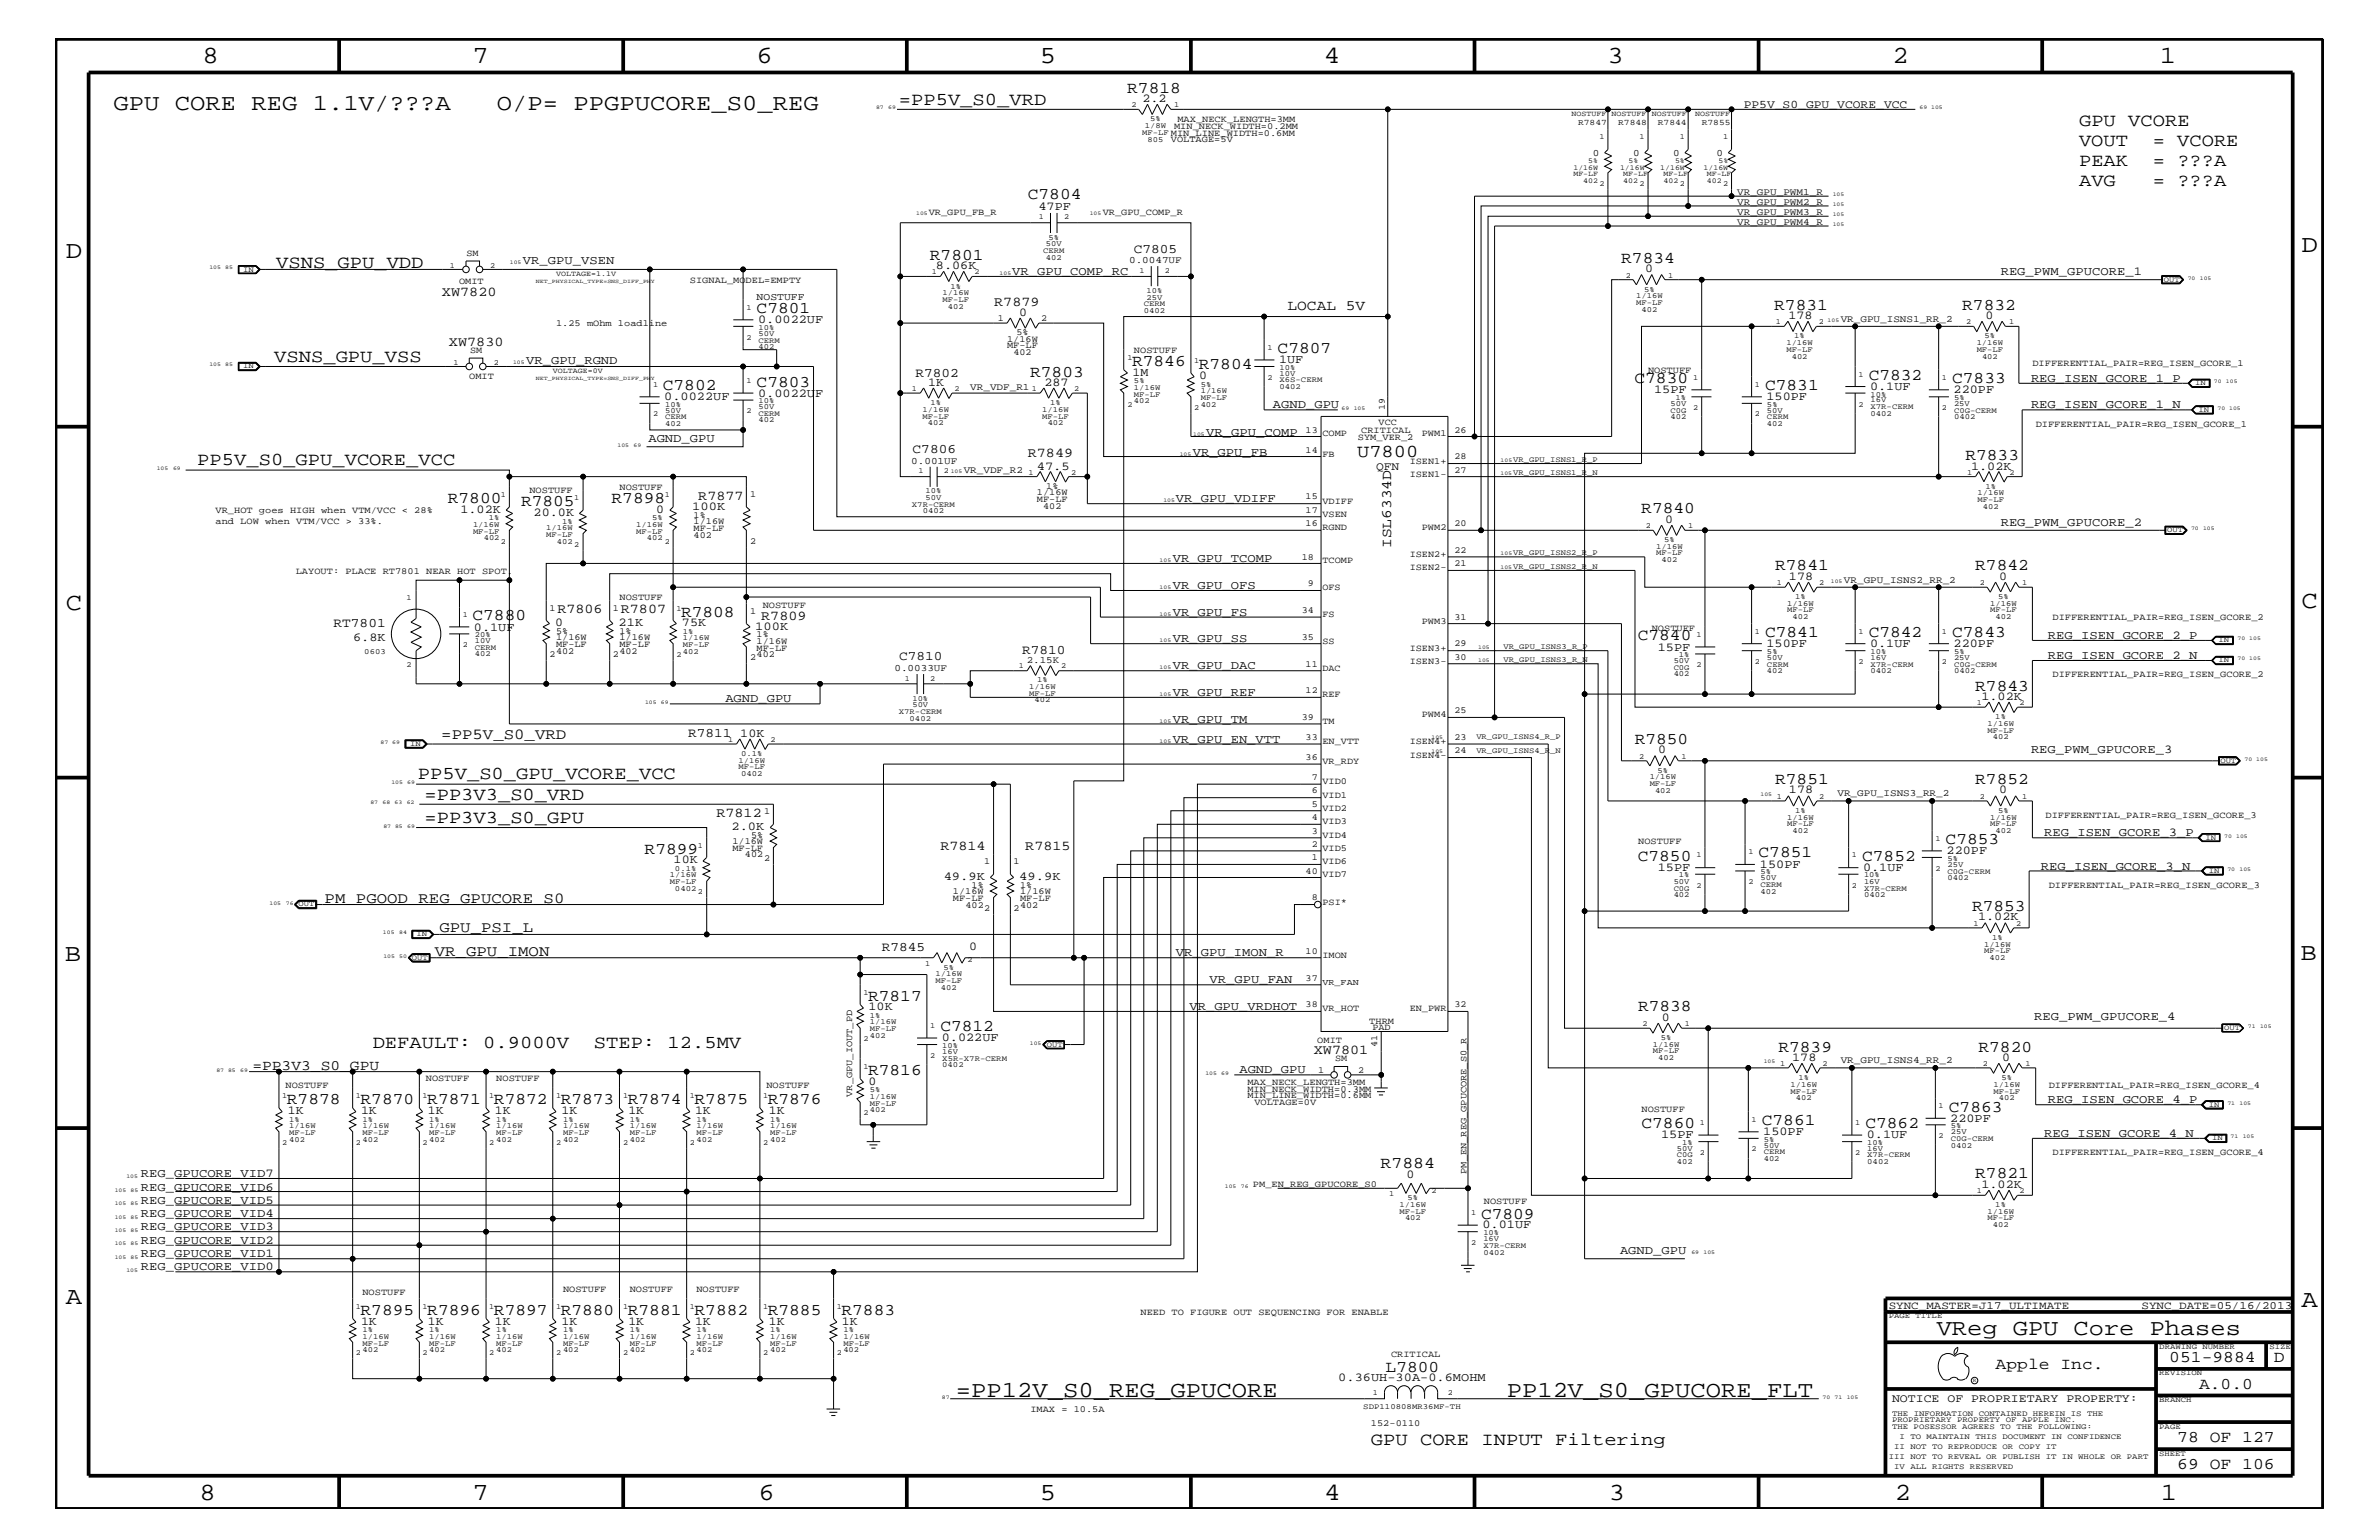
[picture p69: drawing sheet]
<svg xmlns="http://www.w3.org/2000/svg" width="432mm" height="279mm" viewBox="0 0 432 279" stroke-linecap="round" stroke-linejoin="round" font-family="sans-serif">
<defs><g id="words">
<g font-size="4.5">
<text x="36.7" y="11.5">8</text>
<text x="85.8" y="11.5">7</text>
<text x="137.3" y="11.5">6</text>
<text x="188.7" y="11.5">5</text>
<text x="240.3" y="11.5">4</text>
<text x="291.8" y="11.5">3</text>
<text x="343.5" y="11.5">2</text>
<text x="392" y="11.5">1</text>
<text x="11.9" y="46.8">D</text>
<text x="417.7" y="45.7">D</text>
<text x="11.9" y="110.6">C</text>
<text x="417.7" y="110.3">C</text>
<text x="11.8" y="174.3">B</text>
<text x="417.6" y="174.2">B</text>
<text x="11.9" y="236.7">A</text>
<text x="417.7" y="237.1">A</text>
<text x="36.2" y="272.1">8</text>
<text x="85.8" y="272.1">7</text>
<text x="137.7" y="272.1">6</text>
<text x="188.7" y="272.1">5</text>
<text x="240.4" y="272.1">4</text>
<text x="292" y="272.1">3</text>
<text x="343.9" y="272.1">2</text>
<text x="392.2" y="272.1">1</text>
</g>
<g font-size="4.1">
<text x="20.6" y="20">GPU CORE REG 1.1V/???A</text>
<text x="90.2" y="20">O/P= PPGPUCORE_S0_REG</text>
<text x="351.5" y="242.3">VReg GPU Core Phases</text>
<text x="173.5" y="253.5">=PP12V_S0_REG_GPUCORE</text>
<text x="273.5" y="253.5">PP12V_S0_GPUCORE_FLT</text>
</g>
<g font-size="3.3">
<text x="163.2" y="19">=PP5V_S0_VRD</text>
<text x="377.4" y="22.9">GPU VCORE</text>
<text x="377.4" y="26.5">VOUT</text>
<text x="390.7" y="26.5">= VCORE</text>
<text x="377.4" y="33.7">AVG</text>
<text x="377.4" y="30.2">PEAK</text>
<text x="390.7" y="33.7">= ???A</text>
<text x="390.7" y="30.2">= ???A</text>
<text x="50.1" y="48.5">VSNS_GPU_VDD</text>
<text x="49.8" y="65.6">VSNS_GPU_VSS</text>
<text x="246.3" y="82.8">U7800</text>
<text x="35.8" y="84.4">PP5V_S0_GPU_VCORE_VCC</text>
<text x="75.9" y="141.4">PP5V_S0_GPU_VCORE_VCC</text>
<text x="77" y="145.1">=PP3V3_S0_VRD</text>
<text x="77" y="149.3">=PP3V3_S0_GPU</text>
<text x="67.6" y="190.2">DEFAULT: 0.9000V</text>
<text x="107.8" y="190.2">STEP: 12.5MV</text>
<text x="248.8" y="262.2">GPU CORE INPUT Filtering</text>
</g>
<g font-size="3">
<text x="204.6" y="16.8">R7818</text>
<text x="186.6" y="36.2">C7804</text>
<text x="168.8" y="47.1">R7801</text>
<text x="294.3" y="47.7">R7834</text>
<text x="137.3" y="56.8">C7801</text>
<text x="322" y="56.2">R7831</text>
<text x="356.2" y="56.2">R7832</text>
<text x="231.9" y="64">C7807</text>
<text x="120.3" y="70.7">C7802</text>
<text x="137.3" y="70.1">C7803</text>
<text x="187" y="68.4">R7803</text>
<text x="205.5" y="66.4">R7846</text>
<text x="217.6" y="67">R7804</text>
<text x="296.7" y="69.5">C7830</text>
<text x="320.4" y="70.7">C7831</text>
<text x="339.2" y="68.9">C7832</text>
<text x="354.3" y="69.5">C7833</text>
<text x="356.7" y="83.5">R7833</text>
<text x="81.3" y="91.2">R7800</text>
<text x="94.6" y="91.8">R7805</text>
<text x="111" y="91.2">R7898</text>
<text x="297.9" y="93.2">R7840</text>
<text x="322.2" y="103.5">R7841</text>
<text x="358.5" y="103.5">R7842</text>
<text x="85.8" y="112.6">C7880</text>
<text x="123.6" y="111.9">R7808</text>
<text x="297.3" y="116.2">C7840</text>
<text x="320.4" y="115.6">C7841</text>
<text x="339.2" y="115.6">C7842</text>
<text x="354.3" y="115.6">C7843</text>
<text x="358.5" y="125.3">R7843</text>
<text x="296.7" y="135">R7850</text>
<text x="322.2" y="142.3">R7851</text>
<text x="358.5" y="142.3">R7852</text>
<text x="117" y="154.9">R7899</text>
<text x="319.2" y="155.6">C7851</text>
<text x="353.1" y="153.2">C7853</text>
<text x="297.3" y="156.2">C7850</text>
<text x="338" y="156.2">C7852</text>
<text x="357.9" y="165.3">R7853</text>
<text x="157.6" y="181.6">R7817</text>
<text x="297.3" y="183.5">R7838</text>
<text x="170.7" y="187.1">C7812</text>
<text x="322.8" y="190.8">R7839</text>
<text x="359.1" y="190.8">R7820</text>
<text x="157.6" y="195">R7816</text>
<text x="52.1" y="200.3">R7878</text>
<text x="65.4" y="200.3">R7870</text>
<text x="77.6" y="200.3">R7871</text>
<text x="89.7" y="200.3">R7872</text>
<text x="101.8" y="200.3">R7873</text>
<text x="114" y="200.3">R7874</text>
<text x="126.1" y="200.3">R7875</text>
<text x="139.4" y="200.3">R7876</text>
<text x="353.7" y="201.7">C7863</text>
<text x="297.9" y="204.7">C7860</text>
<text x="319.8" y="204.1">C7861</text>
<text x="338.6" y="204.7">C7862</text>
<text x="250.6" y="211.9">R7884</text>
<text x="358.5" y="213.8">R7821</text>
<text x="268.8" y="221.1">C7809</text>
<text x="65.4" y="238.5">R7895</text>
<text x="77.6" y="238.5">R7896</text>
<text x="89.7" y="238.5">R7897</text>
<text x="101.8" y="238.5">R7880</text>
<text x="114" y="238.5">R7881</text>
<text x="126.1" y="238.5">R7882</text>
<text x="139.4" y="238.5">R7885</text>
<text x="152.7" y="238.5">R7883</text>
<text x="251.5" y="248.9">L7800</text>
<text x="362.2" y="248.4">Apple Inc.</text>
<text x="393.7" y="247.1">051-9884</text>
<text x="399.2" y="252">A.0.0</text>
<text x="412.7" y="247.1">D</text>
<text x="395.2" y="261.6">78 OF 127</text>
<text x="395.2" y="266.6">69 OF 106</text>
</g>
<g font-size="2.8">
<text x="80.1" y="134.1">=PP5V_S0_VRD</text>
<text x="58.9" y="163.9">PM_PGOOD_REG_GPUCORE_S0</text>
<text x="78.9" y="173.5">VR_GPU_IMON</text>
<text x="79.8" y="169">GPU_PSI_L</text>
</g>
<g font-size="2.6">
<text x="233.7" y="56.2">LOCAL 5V</text>
<text x="252.5" y="99.4" transform="rotate(-90 252.5 99.4)">ISL6334D</text>
<text x="45.8" y="194.1">=PP3V3_S0_GPU</text>
</g>
<g font-size="2.5">
<text x="80.2" y="53.6">XW7820</text>
<text x="180.5" y="55.6">R7879</text>
<text x="81.5" y="62.8">XW7830</text>
<text x="186.6" y="82.8">R7849</text>
<text x="126.7" y="90.7">R7877</text>
<text x="101.2" y="111.2">R7806</text>
<text x="112.7" y="111.2">R7807</text>
<text x="138.2" y="112.5">R7809</text>
<text x="130" y="148.2">R7812</text>
<text x="170.7" y="154.3">R7814</text>
<text x="186.1" y="154.3">R7815</text>
<text x="238.5" y="191.2">XW7801</text>
</g>
<g font-size="2.4">
<text x="205.8" y="45.9">C7805</text>
<text x="166.2" y="68.4">R7802</text>
<text x="165.7" y="82.2">C7806</text>
<text x="60.5" y="113.7">RT7801</text>
<text x="163.2" y="119.8">C7810</text>
<text x="185.5" y="118.6">R7810</text>
<text x="124.9" y="133.8">R7811</text>
<text x="160.1" y="172.6">R7845</text>
</g>
<g font-size="2.2">
<text x="207.3" y="18.5">2.2</text>
<text x="188.5" y="38">47PF</text>
<text x="94.9" y="47.9">VR_GPU_VSEN</text>
<text x="169.9" y="48.8">8.06K</text>
<text x="183.7" y="49.9">VR_GPU_COMP_RC</text>
<text x="298.6" y="49.4">0</text>
<text x="363.1" y="49.9">REG_PWM_GPUCORE_1</text>
<text x="137.6" y="58.6">0.0022UF</text>
<text x="185" y="57.3">0</text>
<text x="324.6" y="57.9">178</text>
<text x="360.4" y="57.9">0</text>
<text x="95.5" y="66">VR_GPU_RGND</text>
<text x="232.2" y="65.9">1UF</text>
<text x="137.6" y="72">0.0022UF</text>
<text x="168.5" y="70">1K</text>
<text x="189.6" y="70">287</text>
<text x="205.6" y="68.2">1M</text>
<text x="217.7" y="68.8">0</text>
<text x="300.2" y="71.3">15PF</text>
<text x="339.4" y="70.7">0.1UF</text>
<text x="354.6" y="71.3">220PF</text>
<text x="368.6" y="69.3">REG_ISEN_GCORE_1_P</text>
<text x="120.6" y="72.6">0.0022UF</text>
<text x="231.1" y="74.1">AGND_GPU</text>
<text x="320.6" y="72.6">150PF</text>
<text x="368.6" y="74.1">REG_ISEN_GCORE_1_N</text>
<text x="117.7" y="80.2">AGND_GPU</text>
<text x="216.5" y="82.7">VR_GPU_FB</text>
<text x="218.9" y="79">VR_GPU_COMP</text>
<text x="188.2" y="85.2">47.5</text>
<text x="357.8" y="85.2">1.02K</text>
<text x="83.6" y="93.1">1.02K</text>
<text x="96.9" y="93.7">20.0K</text>
<text x="119.1" y="93.1">0</text>
<text x="125.6" y="92.6">100K</text>
<text x="213.4" y="91.1">VR_GPU_VDIFF</text>
<text x="302.2" y="94.9">0</text>
<text x="363.1" y="95.4">REG_PWM_GPUCORE_2</text>
<text x="212.9" y="102.1">VR_GPU_TCOMP</text>
<text x="212.9" y="106.9">VR_GPU_OFS</text>
<text x="324.7" y="105.2">178</text>
<text x="362.8" y="105.2">0</text>
<text x="100.8" y="113.7">0</text>
<text x="112.3" y="113.7">21K</text>
<text x="123.8" y="113.7">75K</text>
<text x="212.9" y="111.7">VR_GPU_FS</text>
<text x="64.1" y="116.4">6.8K</text>
<text x="86" y="114.4">0.1UF</text>
<text x="137.1" y="114.2">100K</text>
<text x="212.9" y="116.5">VR_GPU_SS</text>
<text x="300.9" y="118.1">15PF</text>
<text x="320.6" y="117.4">150PF</text>
<text x="339.4" y="117.4">0.1UF</text>
<text x="354.6" y="117.4">220PF</text>
<text x="371.7" y="119.6">REG_ISEN_GCORE_2_N</text>
<text x="371.7" y="115.9">REG_ISEN_GCORE_2_P</text>
<text x="212.9" y="121.4">VR_GPU_DAC</text>
<text x="131.7" y="127.5">AGND_GPU</text>
<text x="212.9" y="126.3">VR_GPU_REF</text>
<text x="212.9" y="131.1">VR_GPU_TM</text>
<text x="359.6" y="127">1.02K</text>
<text x="134.4" y="133.6">10K</text>
<text x="212.9" y="134.7">VR_GPU_EN_VTT</text>
<text x="300.9" y="136.7">0</text>
<text x="368.6" y="136.6">REG_PWM_GPUCORE_3</text>
<text x="324.7" y="144">178</text>
<text x="362.8" y="144">0</text>
<text x="132.8" y="150.7">2.0K</text>
<text x="353.3" y="155">220PF</text>
<text x="371" y="151.8">REG_ISEN_GCORE_3_P</text>
<text x="122.3" y="156.7">10K</text>
<text x="171.3" y="159.7">49.9K</text>
<text x="185" y="159.7">49.9K</text>
<text x="300.9" y="158">15PF</text>
<text x="319.4" y="157.4">150PF</text>
<text x="338.2" y="158">0.1UF</text>
<text x="370.4" y="157.8">REG_ISEN_GCORE_3_N</text>
<text x="359" y="167">1.02K</text>
<text x="175.9" y="172.4">0</text>
<text x="213.4" y="173.5">VR_GPU_IMON_R</text>
<text x="219.5" y="178.4">VR_GPU_FAN</text>
<text x="157.6" y="183.3">10K</text>
<text x="215.9" y="183.2">VR_GPU_VRDHOT</text>
<text x="301.6" y="185.2">0</text>
<text x="369.2" y="185">REG_PWM_GPUCORE_4</text>
<text x="170.9" y="188.9">0.022UF</text>
<text x="157.6" y="196.8">0</text>
<text x="225" y="194.8">AGND_GPU</text>
<text x="325.3" y="192.5">178</text>
<text x="363.4" y="192.5">0</text>
<text x="52.2" y="202.1">1K</text>
<text x="65.5" y="202.1">1K</text>
<text x="77.6" y="202.1">1K</text>
<text x="89.8" y="202.1">1K</text>
<text x="101.9" y="202.1">1K</text>
<text x="114" y="202.1">1K</text>
<text x="126.2" y="202.1">1K</text>
<text x="139.5" y="202.1">1K</text>
<text x="354" y="203.5">220PF</text>
<text x="371.7" y="200.2">REG_ISEN_GCORE_4_P</text>
<text x="301.5" y="206.5">15PF</text>
<text x="320" y="205.9">150PF</text>
<text x="338.8" y="206.5">0.1UF</text>
<text x="371" y="206.3">REG_ISEN_GCORE_4_N</text>
<text x="25.6" y="213.6">REG_GPUCORE_VID7</text>
<text x="255.3" y="213.6">0</text>
<text x="359.6" y="215.5">1.02K</text>
<text x="25.6" y="220.8">REG_GPUCORE_VID4</text>
<text x="25.6" y="218.4">REG_GPUCORE_VID5</text>
<text x="25.6" y="216">REG_GPUCORE_VID6</text>
<text x="25.6" y="223.2">REG_GPUCORE_VID3</text>
<text x="25.6" y="225.7">REG_GPUCORE_VID2</text>
<text x="269.1" y="222.9">0.01UF</text>
<text x="294" y="227.5">AGND_GPU</text>
<text x="25.6" y="230.5">REG_GPUCORE_VID0</text>
<text x="25.6" y="228.1">REG_GPUCORE_VID1</text>
<text x="65.5" y="240.3">1K</text>
<text x="77.6" y="240.3">1K</text>
<text x="89.8" y="240.3">1K</text>
<text x="101.9" y="240.3">1K</text>
<text x="114" y="240.3">1K</text>
<text x="126.2" y="240.3">1K</text>
<text x="139.5" y="240.3">1K</text>
<text x="152.8" y="240.3">1K</text>
<text x="242.9" y="250.6">0.36UH-30A-0.6MOHM</text>
</g>
<g font-size="2.1">
<text x="316.5" y="19.6">PP5V_S0_GPU_VCORE_VCC</text>
<text x="249.8" y="85.3">QFN</text>
<text x="343.4" y="254.4">NOTICE OF PROPRIETARY PROPERTY:</text>
</g>
<g font-size="2">
<text x="342.8" y="237.4">SYNC_MASTER=J17_ULTIMATE</text>
<text x="388.7" y="237.4">SYNC_DATE=05/16/2013</text>
</g>
<text font-size="1.9" x="137.3" y="54.4">NOSTUFF</text>
<g font-size="1.8">
<text x="289.1" y="28.2">0</text>
<text x="296.4" y="28.2">0</text>
<text x="303.7" y="28.2">0</text>
<text x="311.6" y="28.2">0</text>
<text x="315.3" y="35.3">VR_GPU_PWM1_R</text>
<text x="315.3" y="37.2">VR_GPU_PWM2_R</text>
<text x="315.3" y="40.8">VR_GPU_PWM4_R</text>
<text x="315.3" y="39">VR_GPU_PWM3_R</text>
<text x="204.9" y="47.7">0.0047UF</text>
<text x="334.1" y="58.4">VR_GPU_ISNS1_RR_2</text>
<text x="176.1" y="70.7">VR_VDF_R1</text>
<text x="165.4" y="84.1">0.001UF</text>
<text x="174.9" y="85.9">VR_VDF_R2</text>
<text x="334.7" y="105.7">VR_GPU_ISNS2_RR_2</text>
<text x="162.3" y="121.7">0.0033UF</text>
<text x="186.4" y="120.3">2.15K</text>
<text x="333.5" y="144.5">VR_GPU_ISNS3_RR_2</text>
<text x="334.1" y="192.9">VR_GPU_ISNS4_RR_2</text>
</g>
<g font-size="1.7">
<text x="213.1" y="23.5">MIN_NECK_WIDTH=0.2MM</text>
<text x="213.7" y="22.2">MAX_NECK_LENGTH=3MM</text>
<text x="212.5" y="25.9">VOLTAGE=5V</text>
<text x="212.5" y="24.7">MIN_LINE_WIDTH=0.6MM</text>
<text x="168.6" y="39">VR_GPU_FB_R</text>
<text x="200.2" y="39">VR_GPU_COMP_R</text>
<text x="84.7" y="46.5">SM</text>
<text x="83.3" y="51.5">OMIT</text>
<text x="125.2" y="51.3">SIGNAL_MODEL=EMPTY</text>
<text x="100.9" y="59.2">1.25 mOhm loadline</text>
<text x="181.1" y="58.3">1</text>
<text x="189" y="58.3">2</text>
<text x="85.3" y="64">SM</text>
<text x="182.8" y="63.2">MF-LF</text>
<text x="182.8" y="62">1/16W</text>
<text x="183.9" y="64.5">402</text>
<text x="184.5" y="60.8">5%</text>
<text x="205.8" y="64">NOSTUFF</text>
<text x="85.2" y="68.7">OMIT</text>
<text x="299.1" y="67.7">NOSTUFF</text>
<text x="368.9" y="66.5">DIFFERENTIAL_PAIR=REG_ISEN_GCORE_1</text>
<text x="250.2" y="77.1">VCC</text>
<text x="251.4" y="74.4" transform="rotate(-90 251.4 74.4)">19</text>
<text x="369.5" y="77.4">DIFFERENTIAL_PAIR=REG_ISEN_GCORE_1</text>
<text x="237" y="82.2">14</text>
<text x="237" y="78.5">13</text>
<text x="240" y="79.2">COMP</text>
<text x="240" y="82.8">FB</text>
<text x="246.5" y="79.9">SYM_VER_2</text>
<text x="247.1" y="78.6">CRITICAL</text>
<text x="258.1" y="79.2">PWM1</text>
<text x="264" y="83.3">28</text>
<text x="264" y="78.5">26</text>
<text x="96.1" y="89.5">NOSTUFF</text>
<text x="112.4" y="88.9">NOSTUFF</text>
<text x="188.2" y="89.9">1/16W</text>
<text x="189.9" y="88.7">1%</text>
<text x="255.9" y="86.5">ISEN1-</text>
<text x="255.9" y="84.1">ISEN1+</text>
<text x="264" y="85.8">27</text>
<text x="39.1" y="93.2">VR_HOT goes HIGH when VTM/VCC &lt; 28%</text>
<text x="39.1" y="95">and LOW when VTM/VCC &gt; 33%.</text>
<text x="125.9" y="93.9">1%</text>
<text x="125.9" y="95.1">1/16W</text>
<text x="136.1" y="90.1">1</text>
<text x="188.2" y="91.1">MF-LF</text>
<text x="189.4" y="92.3">402</text>
<text x="237" y="90.6">15</text>
<text x="237" y="93.1">17</text>
<text x="237" y="95.4">16</text>
<text x="240" y="91.4">VDIFF</text>
<text x="240" y="93.8">VSEN</text>
<text x="264" y="95.4">20</text>
<text x="125.9" y="96.3">MF-LF</text>
<text x="125.9" y="97.6">402</text>
<text x="136.1" y="98.7">2</text>
<text x="236.3" y="101.5">18</text>
<text x="240" y="96.2">RGND</text>
<text x="255.9" y="101">ISEN2+</text>
<text x="258.1" y="96.2">PWM2</text>
<text x="264" y="100.4">22</text>
<text x="53.7" y="104.1">LAYOUT: PLACE RT7801 NEAR HOT SPOT.</text>
<text x="237.4" y="106.4">9</text>
<text x="240" y="107.1">OFS</text>
<text x="240" y="102.2">TCOMP</text>
<text x="255.9" y="103.5">ISEN2-</text>
<text x="264" y="102.7">21</text>
<text x="99.7" y="110.8">1</text>
<text x="111.3" y="110.8">1</text>
<text x="112.4" y="108.9">NOSTUFF</text>
<text x="136.1" y="111.4">1</text>
<text x="138.4" y="110.3">NOSTUFF</text>
<text x="236.3" y="111.2">34</text>
<text x="240" y="112">FS</text>
<text x="258.1" y="113.1">PWM3</text>
<text x="264" y="112.5">31</text>
<text x="372.5" y="112.6">DIFFERENTIAL_PAIR=REG_ISEN_GCORE_2</text>
<text x="99.7" y="119.2">2</text>
<text x="100.9" y="116.2">1/16W</text>
<text x="100.9" y="117.4">MF-LF</text>
<text x="100.9" y="118.6">402</text>
<text x="100.9" y="115">5%</text>
<text x="111.3" y="119.2">2</text>
<text x="112.4" y="117.4">MF-LF</text>
<text x="112.4" y="116.2">1/16W</text>
<text x="112.4" y="115">1%</text>
<text x="112.4" y="118.6">402</text>
<text x="136.1" y="119.8">2</text>
<text x="137.3" y="115.6">1%</text>
<text x="137.3" y="116.8">1/16W</text>
<text x="137.3" y="118.1">MF-LF</text>
<text x="137.3" y="119.2">402</text>
<text x="236.3" y="116.1">35</text>
<text x="240" y="116.8">SS</text>
<text x="255.9" y="118.1">ISEN3+</text>
<text x="264" y="117.3">29</text>
<text x="264" y="119.7">30</text>
<text x="299.8" y="114.4">NOSTUFF</text>
<text x="237" y="120.9">11</text>
<text x="237" y="125.8">12</text>
<text x="240" y="121.7">DAC</text>
<text x="255.9" y="120.4">ISEN3-</text>
<text x="372.5" y="122.9">DIFFERENTIAL_PAIR=REG_ISEN_GCORE_2</text>
<text x="236.3" y="130.7">39</text>
<text x="240" y="131.3">TM</text>
<text x="240" y="126.5">REF</text>
<text x="258.1" y="130.2">PWM4</text>
<text x="264" y="129.4">25</text>
<text x="237" y="137.9">36</text>
<text x="237" y="134.2">33</text>
<text x="240" y="135">EN_VTT</text>
<text x="255.9" y="135">ISEN4+</text>
<text x="255.9" y="137.4">ISEN4-</text>
<text x="264" y="134.2">23</text>
<text x="264" y="136.7">24</text>
<text x="238.1" y="144">6</text>
<text x="238.1" y="141.5">7</text>
<text x="240" y="138.6">VR_RDY</text>
<text x="240" y="142.3">VID0</text>
<text x="138.7" y="147.7">1</text>
<text x="238.1" y="146.4">5</text>
<text x="238.1" y="148.8">4</text>
<text x="240" y="144.7">VID1</text>
<text x="240" y="147.1">VID2</text>
<text x="240" y="149.5">VID3</text>
<text x="371.3" y="148.4">DIFFERENTIAL_PAIR=REG_ISEN_GCORE_3</text>
<text x="132.9" y="153.2">1/16W</text>
<text x="132.9" y="154.4">MF-LF</text>
<text x="135.2" y="155.6">402</text>
<text x="136.3" y="152">5%</text>
<text x="238.1" y="151.2">3</text>
<text x="238.1" y="153.7">2</text>
<text x="240" y="152">VID4</text>
<text x="240" y="154.4">VID5</text>
<text x="297.3" y="153.2">NOSTUFF</text>
<text x="138.7" y="156.2">2</text>
<text x="176.4" y="161.1">1%</text>
<text x="178.6" y="156.8">1</text>
<text x="184" y="156.8">1</text>
<text x="185.2" y="161.1">1%</text>
<text x="237" y="158.5">40</text>
<text x="238.1" y="156.1">1</text>
<text x="240" y="159.2">VID7</text>
<text x="240" y="156.8">VID6</text>
<text x="371.9" y="161.1">DIFFERENTIAL_PAIR=REG_ISEN_GCORE_3</text>
<text x="173" y="163.5">MF-LF</text>
<text x="173" y="162.2">1/16W</text>
<text x="175.3" y="164.7">402</text>
<text x="178.6" y="165.3">2</text>
<text x="184" y="165.3">2</text>
<text x="185.2" y="163.5">MF-LF</text>
<text x="185.2" y="162.2">1/16W</text>
<text x="185.2" y="164.7">402</text>
<text x="238.1" y="163.4">8</text>
<text x="240" y="164.1">PSI*</text>
<text x="237" y="173.1">10</text>
<text x="240" y="173.8">IMON</text>
<text x="237" y="177.9">37</text>
<text x="237" y="182.7">38</text>
<text x="240" y="183.5">VR_HOT</text>
<text x="248.5" y="185.7">THRM</text>
<text x="255.9" y="183.5">EN_PWR</text>
<text x="264" y="182.7">32</text>
<text x="239.1" y="189.2">OMIT</text>
<text x="249.1" y="186.9">PAD</text>
<text x="249.9" y="189.9" transform="rotate(-90 249.9 189.9)">41</text>
<text x="51.8" y="197.4">NOSTUFF</text>
<text x="77.3" y="196.2">NOSTUFF</text>
<text x="90.1" y="196.2">NOSTUFF</text>
<text x="139.1" y="197.4">NOSTUFF</text>
<text x="226.4" y="196.8">MAX_NECK_LENGTH=3MM</text>
<text x="239.2" y="194.7">1</text>
<text x="242.3" y="192.6">SM</text>
<text x="246.5" y="194.7">2</text>
<text x="371.9" y="197.4">DIFFERENTIAL_PAIR=REG_ISEN_GCORE_4</text>
<text x="154.7" y="199" transform="rotate(-90 154.7 199)">VR_GPU_IOUT_PD</text>
<text x="226.4" y="199.2">MIN_LINE_WIDTH=0.6MM</text>
<text x="226.4" y="198.1">MIN_NECK_WIDTH=0.3MM</text>
<text x="227.7" y="200.4">VOLTAGE=0V</text>
<text x="297.9" y="201.7">NOSTUFF</text>
<text x="372.5" y="209.6">DIFFERENTIAL_PAIR=REG_ISEN_GCORE_4</text>
<text x="227.4" y="215.3">PM_EN_REG_GPUCORE_S0</text>
<text x="266.2" y="213" transform="rotate(-90 266.2 213)">PM_EN_REG_GPUCORE_S0_R</text>
<text x="269.3" y="218.4">NOSTUFF</text>
<text x="65.8" y="235">NOSTUFF</text>
<text x="102.2" y="234.4">NOSTUFF</text>
<text x="114.3" y="234.4">NOSTUFF</text>
<text x="126.4" y="234.4">NOSTUFF</text>
<text x="207" y="238.6">NEED TO FIGURE OUT SEQUENCING FOR ENABLE</text>
<text x="252.5" y="246.2">CRITICAL</text>
<text x="187" y="256.2">IMAX = 10.5A</text>
<text x="248.8" y="258.7">152-0110</text>
</g>
<text font-size="1.6" x="240" y="178.7">VR_FAN</text>
<g font-size="1.5">
<text x="286.4" y="22.7">R7847</text>
<text x="293.7" y="22.7">R7848</text>
<text x="300.9" y="22.7">R7844</text>
<text x="308.9" y="22.7">R7855</text>
</g>
<g font-size="1.4">
<text x="205.4" y="19.5">2</text>
<text x="207.8" y="23.2">1/8W</text>
<text x="208.7" y="22">5%</text>
<text x="213.1" y="19.5">1</text>
<text x="285.2" y="21">NOSTUFF</text>
<text x="292.5" y="21">NOSTUFF</text>
<text x="299.8" y="21">NOSTUFF</text>
<text x="307.7" y="21">NOSTUFF</text>
<text x="207.3" y="24.4">MF-LF</text>
<text x="208.3" y="25.7">805</text>
<text x="288.3" y="29.5">5%</text>
<text x="290.3" y="25.3">1</text>
<text x="295.6" y="29.5">5%</text>
<text x="297.6" y="25.3">1</text>
<text x="304" y="29.5">5%</text>
<text x="304.9" y="25.3">1</text>
<text x="311.9" y="29.5">5%</text>
<text x="312.8" y="25.3">1</text>
<text x="285.6" y="31.9">MF-LF</text>
<text x="285.6" y="30.8">1/16W</text>
<text x="287.4" y="33.1">402</text>
<text x="290.3" y="33.7">2</text>
<text x="294" y="30.8">1/16W</text>
<text x="294.6" y="31.9">MF-LF</text>
<text x="294.6" y="33.1">402</text>
<text x="297.6" y="33.7">2</text>
<text x="301.3" y="30.8">1/16W</text>
<text x="301.9" y="31.9">MF-LF</text>
<text x="301.9" y="33.1">402</text>
<text x="304.9" y="33.7">2</text>
<text x="309.2" y="30.8">1/16W</text>
<text x="309.8" y="33.1">402</text>
<text x="309.8" y="31.9">MF-LF</text>
<text x="312.8" y="33.7">2</text>
<text x="188.6" y="39.8">1</text>
<text x="193.1" y="39.8">2</text>
<text x="189.3" y="45.9">CERM</text>
<text x="189.8" y="44.6">50V</text>
<text x="189.8" y="47.1">402</text>
<text x="190.3" y="43.5">5%</text>
<text x="44.1" y="49.3">IN</text>
<text x="81.7" y="48.5">1</text>
<text x="88.9" y="48.5">2</text>
<text x="100.9" y="50.2">VOLTAGE=1.1V</text>
<text x="169.2" y="49.7">1</text>
<text x="171.1" y="53.5">1/16W</text>
<text x="172.5" y="52.4">1%</text>
<text x="176.9" y="49.7">2</text>
<text x="206.8" y="49.6">1</text>
<text x="208.1" y="53.2">10%</text>
<text x="211.4" y="49.6">2</text>
<text x="295.1" y="50.4">2</text>
<text x="298.4" y="52.9">5%</text>
<text x="302.8" y="50.4">1</text>
<text x="392.8" y="51.1">OUT</text>
<text x="135.5" y="56.2">1</text>
<text x="137.7" y="59.8">10%</text>
<text x="171.1" y="54.7">MF-LF</text>
<text x="172" y="56">402</text>
<text x="207.6" y="56.8">0402</text>
<text x="207.6" y="55.6">CERM</text>
<text x="208.1" y="54.4">25V</text>
<text x="297" y="54.1">1/16W</text>
<text x="297" y="55.3">MF-LF</text>
<text x="297.9" y="56.6">402</text>
<text x="322.3" y="58.9">1</text>
<text x="330.1" y="58.9">2</text>
<text x="356.9" y="58.9">2</text>
<text x="364.7" y="58.9">1</text>
<text x="135.5" y="61.7">2</text>
<text x="137.7" y="62.2">CERM</text>
<text x="137.7" y="60.9">50V</text>
<text x="137.7" y="63.4">402</text>
<text x="204.6" y="65.3">1</text>
<text x="216.7" y="65.9">1</text>
<text x="230" y="63.4">1</text>
<text x="324.2" y="63.9">MF-LF</text>
<text x="324.2" y="62.6">1/16W</text>
<text x="325.2" y="65.1">402</text>
<text x="325.7" y="61.4">1%</text>
<text x="358.8" y="62.6">1/16W</text>
<text x="358.8" y="63.9">MF-LF</text>
<text x="359.7" y="65.1">402</text>
<text x="360.2" y="61.4">5%</text>
<text x="44.1" y="66.8">IN</text>
<text x="82.3" y="66.2">1</text>
<text x="89.6" y="66.2">2</text>
<text x="100.3" y="67.7">VOLTAGE=0V</text>
<text x="118.5" y="70.1">1</text>
<text x="135.5" y="69.5">1</text>
<text x="165.5" y="71">1</text>
<text x="173.2" y="71">2</text>
<text x="187.3" y="71">1</text>
<text x="195" y="71">2</text>
<text x="205.8" y="72">MF-LF</text>
<text x="205.8" y="70.7">1/16W</text>
<text x="205.8" y="69.5">5%</text>
<text x="217.9" y="71.3">1/16W</text>
<text x="217.9" y="70.1">5%</text>
<text x="230" y="68.9">2</text>
<text x="232.2" y="70.6">0402</text>
<text x="232.2" y="67.1">10%</text>
<text x="232.2" y="68.2">10V</text>
<text x="232.2" y="69.4">X6S-CERM</text>
<text x="307.3" y="68.9">1</text>
<text x="318.5" y="70.1">1</text>
<text x="337.3" y="68.4">1</text>
<text x="339.5" y="72">10%</text>
<text x="352.5" y="68.9">1</text>
<text x="398.4" y="69.9">IN</text>
<text x="118.5" y="75.6">2</text>
<text x="120.7" y="74.9">50V</text>
<text x="120.7" y="76.1">CERM</text>
<text x="120.7" y="73.8">10%</text>
<text x="120.7" y="77.3">402</text>
<text x="135.5" y="75">2</text>
<text x="137.7" y="73.2">10%</text>
<text x="137.7" y="74.3">50V</text>
<text x="137.7" y="75.5">CERM</text>
<text x="137.7" y="76.7">402</text>
<text x="167.4" y="74.7">1/16W</text>
<text x="167.4" y="76">MF-LF</text>
<text x="168.4" y="77.2">402</text>
<text x="168.9" y="73.5">1%</text>
<text x="189.2" y="74.7">1/16W</text>
<text x="189.2" y="76">MF-LF</text>
<text x="190.2" y="77.2">402</text>
<text x="190.6" y="73.5">1%</text>
<text x="204.6" y="73.8">2</text>
<text x="205.8" y="73.2">402</text>
<text x="216.7" y="74.4">2</text>
<text x="217.9" y="72.6">MF-LF</text>
<text x="217.9" y="73.8">402</text>
<text x="303.2" y="73.7">50V</text>
<text x="303.2" y="74.9">C0G</text>
<text x="303.2" y="76.1">402</text>
<text x="304.1" y="72.6">1%</text>
<text x="307.3" y="74.4">2</text>
<text x="318.5" y="75.6">2</text>
<text x="320.7" y="76.1">CERM</text>
<text x="320.7" y="74.9">50V</text>
<text x="320.7" y="77.3">402</text>
<text x="320.7" y="73.8">5%</text>
<text x="337.3" y="73.8">2</text>
<text x="339.5" y="75.5">0402</text>
<text x="339.5" y="73">16V</text>
<text x="339.5" y="74.3">X7R-CERM</text>
<text x="352.5" y="74.4">2</text>
<text x="354.7" y="76.1">0402</text>
<text x="354.7" y="74.9">C0G-CERM</text>
<text x="354.7" y="73.7">25V</text>
<text x="354.7" y="72.6">5%</text>
<text x="399" y="74.7">IN</text>
<text x="274.7" y="83.8">VR_GPU_ISNS1_R_P</text>
<text x="166.7" y="85.9">1</text>
<text x="168" y="89.5">10%</text>
<text x="171.3" y="85.9">2</text>
<text x="186.7" y="86.1">1</text>
<text x="194.4" y="86.1">2</text>
<text x="274.7" y="86.2">VR_GPU_ISNS1_R_N</text>
<text x="357" y="86.1">1</text>
<text x="358.9" y="89.9">1/16W</text>
<text x="360.4" y="88.7">1%</text>
<text x="364.7" y="86.1">2</text>
<text x="85.9" y="95.6">1/16W</text>
<text x="88.7" y="94.3">1%</text>
<text x="90.9" y="90.1">1</text>
<text x="102" y="95">1%</text>
<text x="104.2" y="90.7">1</text>
<text x="115.5" y="95.6">1/16W</text>
<text x="118.4" y="94.3">5%</text>
<text x="120.6" y="90.1">1</text>
<text x="165.5" y="92">X7R-CERM</text>
<text x="167.5" y="93.2">0402</text>
<text x="168" y="90.7">50V</text>
<text x="298.7" y="95.9">2</text>
<text x="306.4" y="95.9">1</text>
<text x="358.9" y="91.1">MF-LF</text>
<text x="359.9" y="92.3">402</text>
<text x="85.9" y="96.8">MF-LF</text>
<text x="87.8" y="98">402</text>
<text x="90.9" y="98.7">2</text>
<text x="99.1" y="96.2">1/16W</text>
<text x="99.1" y="97.4">MF-LF</text>
<text x="101.1" y="98.7">402</text>
<text x="104.2" y="99.3">2</text>
<text x="115.5" y="96.8">MF-LF</text>
<text x="117.4" y="98">402</text>
<text x="120.6" y="98.7">2</text>
<text x="274.7" y="100.8">VR_GPU_ISNS2_R_P</text>
<text x="300.6" y="100.8">MF-LF</text>
<text x="300.6" y="99.6">1/16W</text>
<text x="302" y="98.4">5%</text>
<text x="393.4" y="96.5">OUT</text>
<text x="274.7" y="103.2">VR_GPU_ISNS2_R_N</text>
<text x="301.6" y="102.1">402</text>
<text x="322.5" y="106.1">1</text>
<text x="330.2" y="106.1">2</text>
<text x="359.3" y="106.1">2</text>
<text x="367" y="106.1">1</text>
<text x="73.8" y="108.9">1</text>
<text x="84" y="112">1</text>
<text x="122.8" y="110.8">1</text>
<text x="324.4" y="111.1">MF-LF</text>
<text x="324.4" y="109.9">1/16W</text>
<text x="325.4" y="112.3">402</text>
<text x="325.8" y="108.7">1%</text>
<text x="361.2" y="111.1">MF-LF</text>
<text x="361.2" y="109.9">1/16W</text>
<text x="362.2" y="112.3">402</text>
<text x="362.7" y="108.7">5%</text>
<text x="66.1" y="118.6">0603</text>
<text x="84" y="117.4">2</text>
<text x="86.2" y="115.6">20%</text>
<text x="86.2" y="116.7">10V</text>
<text x="86.2" y="117.9">CERM</text>
<text x="86.2" y="119.1">402</text>
<text x="122.8" y="119.2">2</text>
<text x="124" y="117.4">MF-LF</text>
<text x="124" y="116.2">1/16W</text>
<text x="124" y="115">1%</text>
<text x="124" y="118.6">402</text>
<text x="272.9" y="117.8">VR_GPU_ISNS3_R_P</text>
<text x="304.7" y="119.2">1%</text>
<text x="307.9" y="115.6">1</text>
<text x="318.5" y="115">1</text>
<text x="320.7" y="119.7">50V</text>
<text x="320.7" y="118.6">5%</text>
<text x="337.3" y="115">1</text>
<text x="339.5" y="118.6">10%</text>
<text x="339.5" y="119.7">16V</text>
<text x="352.5" y="115">1</text>
<text x="354.7" y="119.7">25V</text>
<text x="354.7" y="118.6">5%</text>
<text x="402.7" y="116.5">IN</text>
<text x="73.8" y="121">2</text>
<text x="164.2" y="123.5">1</text>
<text x="168.8" y="123.5">2</text>
<text x="184.9" y="121.3">1</text>
<text x="186.8" y="125.1">1/16W</text>
<text x="188.3" y="123.8">1%</text>
<text x="192.6" y="121.3">2</text>
<text x="272.9" y="120.2">VR_GPU_ISNS3_R_N</text>
<text x="303.8" y="121.5">C0G</text>
<text x="303.8" y="120.3">50V</text>
<text x="303.8" y="122.7">402</text>
<text x="307.9" y="121">2</text>
<text x="318.5" y="120.4">2</text>
<text x="320.7" y="120.9">CERM</text>
<text x="320.7" y="122.1">402</text>
<text x="337.3" y="120.4">2</text>
<text x="339.5" y="122.1">0402</text>
<text x="339.5" y="120.9">X7R-CERM</text>
<text x="352.5" y="120.4">2</text>
<text x="354.7" y="122.1">0402</text>
<text x="354.7" y="120.9">C0G-CERM</text>
<text x="402.7" y="120.2">IN</text>
<text x="163.2" y="129.6">X7R-CERM</text>
<text x="165.1" y="130.8">0402</text>
<text x="165.6" y="128.3">50V</text>
<text x="165.6" y="127.1">10%</text>
<text x="186.8" y="126.3">MF-LF</text>
<text x="187.8" y="127.5">402</text>
<text x="358.8" y="128">1</text>
<text x="360.7" y="131.7">1/16W</text>
<text x="362.2" y="130.5">1%</text>
<text x="366.5" y="128">2</text>
<text x="74.4" y="135.3">IN</text>
<text x="132.2" y="134.6">1</text>
<text x="134.5" y="137.2">0.1%</text>
<text x="139.9" y="134.6">2</text>
<text x="268" y="136.6">VR_GPU_ISNS4_R_N</text>
<text x="268" y="134.1">VR_GPU_ISNS4_R_P</text>
<text x="297.5" y="137.7">2</text>
<text x="305.2" y="137.7">1</text>
<text x="360.7" y="133">MF-LF</text>
<text x="361.7" y="134.1">402</text>
<text x="134.1" y="138.4">1/16W</text>
<text x="134.1" y="139.6">MF-LF</text>
<text x="134.5" y="140.8">0402</text>
<text x="299.4" y="141.4">1/16W</text>
<text x="299.4" y="142.6">MF-LF</text>
<text x="300.4" y="143.9">402</text>
<text x="300.9" y="140.2">5%</text>
<text x="403" y="138.4">OUT</text>
<text x="322.5" y="144.9">1</text>
<text x="324.4" y="148.7">1/16W</text>
<text x="324.4" y="149.9">MF-LF</text>
<text x="325.8" y="147.5">1%</text>
<text x="330.2" y="144.9">2</text>
<text x="359.3" y="144.9">2</text>
<text x="361.2" y="149.9">MF-LF</text>
<text x="361.2" y="148.7">1/16W</text>
<text x="362.7" y="147.5">5%</text>
<text x="367" y="144.9">1</text>
<text x="126.7" y="153.8">1</text>
<text x="307.9" y="155.6">1</text>
<text x="317.3" y="155">1</text>
<text x="325.4" y="151.1">402</text>
<text x="336.1" y="155.6">1</text>
<text x="351.3" y="152.6">1</text>
<text x="362.2" y="151.1">402</text>
<text x="400.3" y="152.3">IN</text>
<text x="121.6" y="160.5">MF-LF</text>
<text x="121.6" y="159.2">1/16W</text>
<text x="122.5" y="161.7">0402</text>
<text x="122.5" y="158">0.1%</text>
<text x="303.8" y="160.3">50V</text>
<text x="303.8" y="161.6">C0G</text>
<text x="304.7" y="159.2">1%</text>
<text x="307.9" y="161.1">2</text>
<text x="317.3" y="160.5">2</text>
<text x="319.5" y="160.9">CERM</text>
<text x="319.5" y="159.7">50V</text>
<text x="319.5" y="158.6">5%</text>
<text x="336.1" y="161.1">2</text>
<text x="338.3" y="159.2">10%</text>
<text x="338.3" y="160.3">16V</text>
<text x="338.3" y="161.6">X7R-CERM</text>
<text x="351.3" y="158">2</text>
<text x="353.5" y="158.5">C0G-CERM</text>
<text x="353.5" y="159.7">0402</text>
<text x="353.5" y="157.3">25V</text>
<text x="353.5" y="156.2">5%</text>
<text x="400.9" y="158.4">IN</text>
<text x="54.2" y="164.5">OUT</text>
<text x="126.7" y="162.2">2</text>
<text x="303.8" y="162.8">402</text>
<text x="319.5" y="162.2">402</text>
<text x="338.3" y="162.8">0402</text>
<text x="75.6" y="169.9">IN</text>
<text x="358.2" y="168">1</text>
<text x="360.1" y="172.9">MF-LF</text>
<text x="360.1" y="171.7">1/16W</text>
<text x="361.6" y="170.5">1%</text>
<text x="365.9" y="168">2</text>
<text x="74.8" y="174.2">OUT</text>
<text x="167.9" y="175.2">1</text>
<text x="169.8" y="177.2">1/16W</text>
<text x="169.8" y="178.4">MF-LF</text>
<text x="170.8" y="179.6">402</text>
<text x="171.2" y="176">5%</text>
<text x="175.6" y="174.6">2</text>
<text x="361.1" y="174.2">402</text>
<text x="156.7" y="180.5">1</text>
<text x="157.9" y="185.9">1/16W</text>
<text x="157.9" y="184.7">1%</text>
<text x="156.7" y="188.9">2</text>
<text x="157.9" y="187.1">MF-LF</text>
<text x="157.9" y="188.3">402</text>
<text x="168.8" y="192">2</text>
<text x="168.8" y="186.5">1</text>
<text x="171" y="190.2">10%</text>
<text x="171" y="191.2">16V</text>
<text x="190" y="189.9">OUT</text>
<text x="298.1" y="186.1">2</text>
<text x="300" y="189.9">1/16W</text>
<text x="300" y="191.1">MF-LF</text>
<text x="301.5" y="188.7">5%</text>
<text x="305.8" y="186.1">1</text>
<text x="403.7" y="186.9">OUT</text>
<text x="156.7" y="193.9">1</text>
<text x="171" y="193.7">0402</text>
<text x="171" y="192.5">X5R-X7R-CERM</text>
<text x="301" y="192.3">402</text>
<text x="323.1" y="193.4">1</text>
<text x="325" y="197.2">1/16W</text>
<text x="326.4" y="195.9">1%</text>
<text x="330.8" y="193.4">2</text>
<text x="359.9" y="193.4">2</text>
<text x="361.8" y="197.2">1/16W</text>
<text x="363.3" y="195.9">5%</text>
<text x="367.6" y="193.4">1</text>
<text x="51.2" y="199.2">1</text>
<text x="52.5" y="203.5">1%</text>
<text x="64.6" y="199.2">1</text>
<text x="65.8" y="203.5">1%</text>
<text x="76.7" y="199.2">1</text>
<text x="77.9" y="203.5">1%</text>
<text x="88.8" y="199.2">1</text>
<text x="90.1" y="203.5">1%</text>
<text x="100.9" y="199.2">1</text>
<text x="102.2" y="203.5">1%</text>
<text x="113.1" y="199.2">1</text>
<text x="114.3" y="203.5">1%</text>
<text x="125.2" y="199.2">1</text>
<text x="126.4" y="203.5">1%</text>
<text x="138.5" y="199.2">1</text>
<text x="139.8" y="203.5">1%</text>
<text x="156.7" y="202.4">2</text>
<text x="157.9" y="199.3">1/16W</text>
<text x="157.9" y="200.6">MF-LF</text>
<text x="157.9" y="201.8">402</text>
<text x="157.9" y="198.1">5%</text>
<text x="317.9" y="203.5">1</text>
<text x="325" y="198.4">MF-LF</text>
<text x="326" y="199.6">402</text>
<text x="351.9" y="201">1</text>
<text x="361.8" y="198.4">MF-LF</text>
<text x="362.8" y="199.6">402</text>
<text x="400.9" y="200.9">IN</text>
<text x="51.2" y="207.7">2</text>
<text x="52.5" y="204.7">1/16W</text>
<text x="52.5" y="205.9">MF-LF</text>
<text x="52.5" y="207.1">402</text>
<text x="64.6" y="207.7">2</text>
<text x="65.8" y="205.9">MF-LF</text>
<text x="65.8" y="204.7">1/16W</text>
<text x="65.8" y="207.1">402</text>
<text x="76.7" y="207.7">2</text>
<text x="77.9" y="204.7">1/16W</text>
<text x="77.9" y="205.9">MF-LF</text>
<text x="77.9" y="207.1">402</text>
<text x="88.8" y="207.7">2</text>
<text x="90.1" y="205.9">MF-LF</text>
<text x="90.1" y="204.7">1/16W</text>
<text x="90.1" y="207.1">402</text>
<text x="100.9" y="207.7">2</text>
<text x="102.2" y="204.7">1/16W</text>
<text x="102.2" y="205.9">MF-LF</text>
<text x="102.2" y="207.1">402</text>
<text x="113.1" y="207.7">2</text>
<text x="114.3" y="204.7">1/16W</text>
<text x="114.3" y="205.9">MF-LF</text>
<text x="114.3" y="207.1">402</text>
<text x="125.2" y="207.7">2</text>
<text x="126.4" y="205.9">MF-LF</text>
<text x="126.4" y="204.7">1/16W</text>
<text x="126.4" y="207.1">402</text>
<text x="138.5" y="207.7">2</text>
<text x="139.8" y="205.9">MF-LF</text>
<text x="139.8" y="204.7">1/16W</text>
<text x="139.8" y="207.1">402</text>
<text x="304.4" y="208.8">50V</text>
<text x="305.3" y="207.7">1%</text>
<text x="308.5" y="209.6">2</text>
<text x="308.5" y="204.1">1</text>
<text x="317.9" y="208.9">2</text>
<text x="320.1" y="209.4">CERM</text>
<text x="320.1" y="208.2">50V</text>
<text x="320.1" y="207.1">5%</text>
<text x="336.7" y="209.6">2</text>
<text x="336.7" y="204.1">1</text>
<text x="338.9" y="208.8">16V</text>
<text x="338.9" y="207.7">10%</text>
<text x="351.9" y="206.5">2</text>
<text x="354.1" y="207">C0G-CERM</text>
<text x="354.1" y="208.2">0402</text>
<text x="354.1" y="205.8">25V</text>
<text x="354.1" y="204.7">5%</text>
<text x="401.5" y="206.9">IN</text>
<text x="304.4" y="210">C0G</text>
<text x="304.4" y="211.3">402</text>
<text x="320.1" y="210.7">402</text>
<text x="338.9" y="210">X7R-CERM</text>
<text x="338.9" y="211.3">0402</text>
<text x="252.1" y="217">1</text>
<text x="254" y="220.2">MF-LF</text>
<text x="254" y="219">1/16W</text>
<text x="255" y="221.4">402</text>
<text x="255.5" y="217.8">5%</text>
<text x="259.8" y="216.4">2</text>
<text x="267" y="220.4">1</text>
<text x="358.8" y="216.4">1</text>
<text x="360.7" y="221.4">MF-LF</text>
<text x="360.7" y="220.2">1/16W</text>
<text x="362.2" y="219">1%</text>
<text x="366.5" y="216.4">2</text>
<text x="267" y="225.9">2</text>
<text x="269.2" y="227.6">0402</text>
<text x="269.2" y="225.2">16V</text>
<text x="269.2" y="226.4">X7R-CERM</text>
<text x="269.2" y="224.1">10%</text>
<text x="361.7" y="222.6">402</text>
<text x="64.6" y="237.4">1</text>
<text x="76.7" y="237.4">1</text>
<text x="88.8" y="237.4">1</text>
<text x="100.9" y="237.4">1</text>
<text x="113.1" y="237.4">1</text>
<text x="125.2" y="237.4">1</text>
<text x="138.5" y="237.4">1</text>
<text x="151.9" y="237.4">1</text>
<text x="342.8" y="239.2">PAGE TITLE</text>
<text x="64.6" y="245.9">2</text>
<text x="65.8" y="242.9">1/16W</text>
<text x="65.8" y="241.7">1%</text>
<text x="65.8" y="244.1">MF-LF</text>
<text x="65.8" y="245.3">402</text>
<text x="76.7" y="245.9">2</text>
<text x="77.9" y="241.7">1%</text>
<text x="77.9" y="244.1">MF-LF</text>
<text x="77.9" y="242.9">1/16W</text>
<text x="77.9" y="245.3">402</text>
<text x="88.8" y="245.9">2</text>
<text x="90.1" y="242.9">1/16W</text>
<text x="90.1" y="241.7">1%</text>
<text x="90.1" y="244.1">MF-LF</text>
<text x="90.1" y="245.3">402</text>
<text x="100.9" y="245.9">2</text>
<text x="102.2" y="244.1">MF-LF</text>
<text x="102.2" y="241.7">1%</text>
<text x="102.2" y="242.9">1/16W</text>
<text x="102.2" y="245.3">402</text>
<text x="113.1" y="245.9">2</text>
<text x="114.3" y="242.9">1/16W</text>
<text x="114.3" y="244.1">MF-LF</text>
<text x="114.3" y="241.7">1%</text>
<text x="114.3" y="245.3">402</text>
<text x="125.2" y="245.9">2</text>
<text x="126.4" y="242.9">1/16W</text>
<text x="126.4" y="241.7">1%</text>
<text x="126.4" y="244.1">MF-LF</text>
<text x="126.4" y="245.3">402</text>
<text x="138.5" y="245.9">2</text>
<text x="139.8" y="242.9">1/16W</text>
<text x="139.8" y="244.1">MF-LF</text>
<text x="139.8" y="241.7">1%</text>
<text x="139.8" y="245.3">402</text>
<text x="151.9" y="245.9">2</text>
<text x="153.1" y="244.1">MF-LF</text>
<text x="153.1" y="241.7">1%</text>
<text x="153.1" y="242.9">1/16W</text>
<text x="153.1" y="245.3">402</text>
<text x="391.9" y="244.7">DRAWING NUMBER</text>
<text x="411.9" y="244.7">SIZE</text>
<text x="391.9" y="249.5">REVISION</text>
<text x="247.4" y="255.7">SDP110808MR36MF-TH</text>
<text x="249.2" y="253.2">1</text>
<text x="262.8" y="253.2">2</text>
<text x="343.4" y="256.8">THE INFORMATION CONTAINED HEREIN IS THE</text>
<text x="391.9" y="254.4">BRANCH</text>
<text x="343.4" y="258">PROPRIETARY PROPERTY OF APPLE INC.</text>
<text x="343.4" y="259.3">THE POSESSOR AGREES TO THE FOLLOWING:</text>
<text x="343.8" y="262.9">II NOT TO REPRODUCE OR COPY IT</text>
<text x="344.8" y="261.1">I TO MAINTAIN THIS DOCUMENT IN CONFIDENCE</text>
<text x="391.9" y="259.3">PAGE</text>
<text x="342.8" y="264.7">III NOT TO REVEAL OR PUBLISH IT IN WHOLE OR PART</text>
<text x="343.8" y="266.6">IV ALL RIGHTS RESERVED</text>
<text x="391.9" y="264.1">SHEET</text>
</g>
<g font-size="1">
<text x="159" y="19.8">87</text>
<text x="161.2" y="19.8">69</text>
<text x="348.4" y="19.8">69 105</text>
<text x="332.7" y="35.6">105</text>
<text x="166.3" y="39">105</text>
<text x="197.8" y="39">105</text>
<text x="332.7" y="37.4">105</text>
<text x="332.7" y="39.2">105</text>
<text x="332.7" y="41">105</text>
<text x="92.5" y="47.9">105</text>
<text x="38" y="48.9">105</text>
<text x="40.9" y="48.9">85</text>
<text x="97.3" y="51.3">NET_PHYSICAL_TYPE=SNS_DIFF_PHY</text>
<text x="181.4" y="49.9">105</text>
<text x="397.1" y="50.7">70</text>
<text x="399.3" y="50.7">105</text>
<text x="331.7" y="58.4">105</text>
<text x="93.1" y="66">105</text>
<text x="38" y="66.5">105</text>
<text x="40.9" y="66.5">85</text>
<text x="97.3" y="68.9">NET_PHYSICAL_TYPE=SNS_DIFF_PHY</text>
<text x="401.8" y="69.5">70</text>
<text x="404" y="69.5">105</text>
<text x="243.5" y="74.4">69</text>
<text x="245.7" y="74.4">105</text>
<text x="402.5" y="74.4">70 105</text>
<text x="112.1" y="81.1">105</text>
<text x="115" y="81.1">69</text>
<text x="214.1" y="82.7">105</text>
<text x="216.6" y="79">105</text>
<text x="272.4" y="83.8">105</text>
<text x="28.4" y="85.3">105</text>
<text x="31.4" y="85.3">69</text>
<text x="172.6" y="85.9">105</text>
<text x="272.4" y="86.2">105</text>
<text x="211.2" y="91.1">105</text>
<text x="272.4" y="100.8">105</text>
<text x="397.7" y="96.2">70</text>
<text x="399.9" y="96.2">105</text>
<text x="210.5" y="106.9">105</text>
<text x="210.5" y="102.1">105</text>
<text x="272.4" y="103.2">105</text>
<text x="332.3" y="105.7">105</text>
<text x="210.5" y="111.7">105</text>
<text x="210.5" y="116.5">105</text>
<text x="268.3" y="117.8">105</text>
<text x="406.1" y="116.2">70 105</text>
<text x="406.1" y="119.8">70 105</text>
<text x="210.5" y="121.4">105</text>
<text x="268.3" y="120.2">105</text>
<text x="117.1" y="127.7">105</text>
<text x="120" y="127.7">69</text>
<text x="210.5" y="131.1">105</text>
<text x="210.5" y="126.3">105</text>
<text x="69.1" y="135">87 69</text>
<text x="210.5" y="134.7">105</text>
<text x="259.8" y="134.1">105</text>
<text x="259.8" y="136.6">105</text>
<text x="71" y="142.3">105</text>
<text x="73.9" y="142.3">69</text>
<text x="407.4" y="138">70 105</text>
<text x="67.2" y="145.9">87</text>
<text x="69.4" y="145.9">68</text>
<text x="71.6" y="145.9">63</text>
<text x="73.8" y="145.9">62</text>
<text x="319.5" y="144.5">105</text>
<text x="69.6" y="150.1">87 85</text>
<text x="73.9" y="150.1">69</text>
<text x="403.7" y="152">70</text>
<text x="405.9" y="152">105</text>
<text x="404.3" y="158">70</text>
<text x="406.5" y="158">105</text>
<text x="48.9" y="164.1">105</text>
<text x="51.9" y="164.1">76</text>
<text x="69.5" y="169.5">105</text>
<text x="69.6" y="173.8">105</text>
<text x="72.5" y="173.8">50</text>
<text x="72.5" y="169.5">84</text>
<text x="186.9" y="189.5">105</text>
<text x="408" y="186.5">71</text>
<text x="410.2" y="186.5">105</text>
<text x="39.3" y="194.4">87 85</text>
<text x="43.6" y="194.4">69</text>
<text x="218.8" y="195">105</text>
<text x="221.7" y="195">69</text>
<text x="320.1" y="192.9">105</text>
<text x="404.3" y="200.4">71</text>
<text x="406.5" y="200.4">105</text>
<text x="404.9" y="206.5">71</text>
<text x="407.1" y="206.5">105</text>
<text x="22.9" y="213.8">105</text>
<text x="222.3" y="215.6">105</text>
<text x="225.2" y="215.6">76</text>
<text x="20.8" y="221.1">105</text>
<text x="20.8" y="218.6">105</text>
<text x="20.8" y="216.2">105</text>
<text x="23.7" y="221.1">85</text>
<text x="23.7" y="218.6">85</text>
<text x="23.7" y="216.2">85</text>
<text x="20.8" y="223.5">105</text>
<text x="20.8" y="225.9">105</text>
<text x="23.7" y="223.5">85</text>
<text x="23.7" y="225.9">85</text>
<text x="307" y="227.5">69</text>
<text x="309.2" y="227.5">105</text>
<text x="20.8" y="228.4">105</text>
<text x="22.9" y="230.7">105</text>
<text x="23.7" y="228.4">85</text>
<text x="358.1" y="250.7">R</text>
<text x="170.9" y="253.8">87</text>
<text x="330.8" y="253.8">70</text>
<text x="333" y="253.8">71</text>
<text x="335.2" y="253.8">105</text>
</g>
</g></defs>
<g fill="none" stroke="#000" stroke-width=".18">
<path d="M162.8 19.8h43.9l.6 1 1-1.9 .8 1.9 1-1.9 .9 1.9 .8-1.9 .7 .9h39.4M291.8 19.8h-39.9v37.6M299.1 19.8h-7.3v7.3l-.5 .6 1.2 .6-1.2 .6 1.2 .6-1.2 .7 1.2 .6-.7 .6v9.6h40.1M306.4 19.8h-7.3v7.3l-.6 .6 1.3 .6-1.3 .6 1.3 .6-1.3 .7 1.3 .6-.7 .6v7.8M306.4 19.8v7.3l-.6 .6 1.2 .6-1.2 .6 1.2 .6-1.2 .7 1.2 .6-.6 .6v6M306.4 19.8h7.9M347.6 19.8h-33.3v7.3l-.6 .6 1.3 .6-1.3 .6 1.3 .6-1.3 .7 1.3 .6-.7 .6v4.2h17.6M190.7 38.6v3.7M191.9 38.6v3.7M314.3 35.6h-46.7v43.6M331.9 37.4h-63.1v58.8h31.3l.6 .9 .9-1.8 .9 1.8 .9-1.8 .9 1.8 .9-1.8 .6 .9h87.3M331.9 39.2h-61.8v73.9h24.2v24.9h4.6l.6 1 .9-1.9 .8 1.9 1-1.9 .9 1.9 .9-1.9 .6 .9h98.2"/>
<path d="M43.3 48.3h3.1l.7 .6-.7 .7M43.3 48.3h3.1l.6 .6M43.3 48.3v1.3h3.1M46.5 48.2h-3.2v1.4h3.2M46.5 48.2l.7 .7-.7 .7M47 48.9h37M47 48.9l-.6 .7M84.6 48.3v-.9h2.4v.9M87.6 48.9h30.3v23.1M117.9 48.9h17M133.1 58h3.6M133.1 59.2h3.6"/>
<path d="M134.9 58v-9.1h17v44.9h87.9M134.9 59.2v4.2h6.1v3.1h6.7v29.7h92.1M190.7 40.4h-27.3v9.8M191.9 40.4h24.3v9.8M209 50.2h-32.6l-.5 .9-1-1.9-.9 1.9-.9-1.9-.9 1.9-.9-1.9-.6 1h-7.3v8.4M209 48.3v3.6M210.1 48.3v3.6M210.1 50.2h6.1v17.5l.5 .7-1.2 .5 1.2 .6-1.2 .6 1.2 .6-1.2 .6 .7 .7v7.2h23.6M229.4 57.4h22.5v18.2M291.8 41h-20.5v89.2M308.9 50.7v20M317.9 59.2v12.8"/>
<path d="M336.7 59.2h21.5l.6 1M351.9 59.2v11.5M392.3 50h3.3l.7 .7-.7 .8h-3.3zM392.5 50.2h3.1l.6 .5-.6 .6h-3.1zM392.5 50.7h-90.3l-.6-.9-.9 1.9-.9-1.9-.9 1.9-1-1.9-.9 1.9-.6-1h-3.9v28.5h-29.7M395.6 50.1l.7 .6M395.6 50.1h-3.2v1.3h3.2M395.6 50.1l.6 .6-.6 .7M396.3 50.7l-.7 .7M43.3 65.8h3.2l.7 .7-.7 .7h-3.2M43.3 65.7h3.2l.7 .8-.7 .8h-3.2zM43.3 65.9h3.1l.6 .6"/>
<path d="M43.3 65.8v1.4M46.4 65.8l.7 .7-.7 .7M47 66.5h37.6M47 66.5l-.6 .6h-3.1M85.2 65.9v-.9h2.4v.9M88.2 66.5h46.7M116.1 72h3.6M116.1 73.2h3.6M133.1 71.3h3.6M133.1 72.6h3.6M134.9 72.6v5.4h-17v-4.8M134.9 78v3.1h-17.6"/>
<path d="M141 66.5h-6.1v4.8M163.4 71.3v-12.7h19.4l.6-.9 .9 1.8 .9-1.8 .9 1.8 .9-1.8 1 1.8 .6-.9h11.7v24.2h39.5M172.2 72.2l-.9-1.8-1 1.8-.9-1.8-.8 1.8-1-1.8-.6 .9h-3.6v15.2h5.4M194 72.2l-.9-1.8-.9 1.8-.9-1.8-1 1.8-.8-1.8-.7 .9h-16l-.6 1M194 72.3l.6-1h2.8v20.1h42.4M227.7 66.5h3.6M227.7 65.3h3.6M229.4 65.3v-7.9h-25.4v9.7l.6 .6-1.2 .7 1.2 .5-1.2 .6 1.2 .6-1.2 .6 .6 .6v70.4h-9.1v32.1M229.4 66.5v7.9h13.4M239.8 75.6h23v111.5h-23zM307 72h3.6M307 70.7h3.6"/>
<path d="M308.9 72v10.2h-21.3v43.7h21.9M316.1 72h3.7M316.1 73.2h3.7M317.9 73.2v9h-9M329 60.1l-.8-1.8-1 1.8-.9-1.8-.8 1.8-1-1.8-.7 .9h-25.9v24.9h-35.1M329 60.2l.7-1h7v10.9M334.9 71.3h3.7M334.9 70.1h3.7M336.7 71.3v10.9h-18.8M350.1 70.7h3.6M350.1 72h3.6M351.9 72v14.5h6.7l.6-1 .9 1.9 .9-1.9 .9 1.9 .9-1.9 .9 1.9"/>
<path d="M358.8 60.1l.9-1.8 1 1.8 .9-1.8 .9 1.8 .9-1.8 .6 .9h2.4v10.3h30.9M397.2 69.5l.7 .7M397.3 69.5l.6-.6h3.1v1.2h-3.1zM397.8 68.8h3.4v1.5h-3.4l-.6-.8zM397.9 68.9l-.6 .6 .6 .7M397.9 68.9h3.2v1.3h-3.2M397.9 74.4h-30.9v12.1h-2.7l-.6 1M397.9 74.4l.6-.6h3.1v1.2h-3.1zM397.9 68.9l-.7 .6M398.5 73.6h3.2v1.5h-3.2l-.7-.7zM398.5 73.7h3.2v1.3h-3.2l-.7-.6zM33.7 85.3h58.8v6.7l-.6 .6 1.1 .6-1.1 .6 1.1 .5-1.1 .7 1.1 .6-.5 .6v35.1h147.3"/>
<path d="M92.5 86.5h13.3v6.1l-.6 .6 1.2 .6-1.2 .5 1.2 .7-1.2 .6 1.2 .6-.6 .6v5.4h134M105.8 86.5h16.4M168.8 84.7v3.6M170.1 86.5h18.1l.6-1 .9 1.9 1-1.9 .9 1.9 .8-1.9 1 1.9M170.1 84.7v3.6M197.4 86.5h-3.4l-.6 1M262.8 96.2h6M262.8 86.5h89.1M309.5 96.2v21.2M392.9 95.4h3.3l.8 .8-.8 .8h-3.3zM393.1 95.6h3.1l.5 .6-.5 .6h-3.1zM396.2 95.5l.7 .7-.7 .7"/>
<path d="M396.2 95.5h-3.2v1.4h3.2M396.2 95.5l.6 .7-.6 .7M81.5 115h3.7M81.5 113.7h3.7M83.4 113.7v-8.4h-7.9v6.9l-.9 .7 1.9 .8-1.9 1 1.9 .9-1.9 .9 1.9 .9-1 .7v6h7.9v-9.1M83.4 105.3h9.1M105.8 102.2h-6.7v10.4l.6 .5-1.1 .6 1.1 .7-1.1 .6 1.1 .6-1.1 .6 .5 .6v7.3h-15.7M122.2 106.5v-10.3l.6-.6-1.2-.6 1.2-.7-1.2-.5 1.2-.6-1.2-.6 .6-.6v-5.5h13.3v5.5l.6 .6-1.2 .6 1.2 .6-1.2 .5 1.2 .7-1.2 .6 .6 .6v16.9l.6 .6-1.2 .7 1.2 .6-1.2 .6 1.2 .6-1.2 .6 .6 .6v6.7h31M135.5 108.3h62.5v8.5h41.8M239.8 107.1h-38.2v-3h-90.9v8.5l.6 .5-1.2 .6 1.2 .7-1.2 .6 1.2 .6-1.2 .6 .6 .6v7.3h11.5v-7.3l-.6-.6 1.2-.6-1.2-.6 1.2-.6-1.2-.7 1.2-.6-.6-.5v-6.1h77.5v5.5h40.1M262.8 118.1h29v27.2h32.2l.6-.9 .9 1.8 1-1.8 .8 1.8 1-1.8 .9 1.8 .6-.9h5.7v12.1M262.8 101h35.7v5.5h25.5l.6-.9 .9 1.8 1-1.8 .8 1.8 1-1.8 .9 1.8"/>
<path d="M262.8 103.5h34v24.8h55.1v-10.2M262.8 113.1h7.3M307.7 118.6h3.6M307.7 117.4h3.6M309.5 118.6v7.3h8.4M316.1 116.8h3.7M316.1 118.1h3.7M317.9 118.1v7.8h18.8v-7.8M317.9 106.5v10.3M329.2 107.5l.6-1h6.9v10.3M334.9 118.1h3.7M334.9 116.8h3.7"/>
<path d="M336.7 106.5h24l.6 1M350.1 116.8h3.6M350.1 118.1h3.6M351.9 106.5v10.3M361.3 107.4l.9-1.8 .9 1.8 .9-1.8 .9 1.8 .9-1.8 .6 .9h2.5v9.7h32.7M401.4 119.8l.8-.7h3.2v1.5h-3.2zM401.5 116.2l.7-.7h3.1v1.4h-3.1zM401.6 116.2l.6-.6h3v1.2h-3zM401.6 119.8l.6-.6h3v1.2h-3zM401.6 119.8h-32.7v8.5h-2.7l-.7 1M402.2 119.2h3.1v1.3h-3.1l-.7-.7zM402.2 115.4h3.2v1.6h-3.2l-.8-.8z"/>
<path d="M73.5 134.2h3.3l.8 .8-.8 .7h-3.3zM73.6 134.3h3.2l.7 .7-.7 .7h-3.2zM73.7 134.4h3l.6 .6M73.7 134.3v1.4M76.7 134.3l.7 .7-.7 .7M77.3 135l-.6 .6h-3M77.3 135h56.4l.6-.9 .9 1.8 .9-1.8 .9 1.8 .9-1.8 1 1.8M99.1 124.1h11.6M122.2 124.1h13.3M148.8 124.1v3.6h-27.2M166.5 122.3v3.6M167.6 122.3v3.6"/>
<path d="M167.6 124.1h8.5v2.4h63.7M191.6 122.5l-.9-1.7-1 1.7-.9-1.7-.8 1.7-1-1.7-.6 .9h-10.3v2.4M239.8 135h-100.4l-.5 1M239.8 138.6h-79.4v25.5h-20M239.8 121.7h-47.6l-.6 .9M262.8 135h18.2v58.7h43.6l.6-.8 .9 1.8 1-1.8 .9 1.8 .8-1.8 1 1.8M262.8 130.2h21.2v56.3h15.5l.6 1M262.8 120.4h27.3v47.9h60.6v-12.7M262.8 137.4h15.2v79.5h73.3M287.6 125.9v102.5h18.2M309.5 138v19.4M351.9 128.3h8.4l.7-.9 .9 1.8 .9-1.8 .9 1.8 1-1.8 .8 1.8"/>
<path d="M402.7 137.4h3.2M402.7 137.3h3.2l.8 .7-.8 .8h-3.2zM402.7 138.7h3.2M402.8 137.4v1.3M402.8 137.4h3l.7 .6-.7 .6h-3zM405.9 137.4l.7 .6-.7 .7M405.9 137.4l.6 .6M406.5 138l-.6 .7M75.5 150.1h52.8v5.5l-.7 .6 1.3 .6-1.3 .6 1.3 .6-1.3 .6 1.3 .6-.6 .7v9.6M75.5 142.3h104.8M76.1 145.9h64.3v3.6l-.6 .6 1.2 .6-1.2 .6 1.2 .7-1.2 .6 1.2 .6-.6 .6v10.3h-83.1M239.8 152h-32.2v69.1h-107.3v-15.8l-.6-.6 1.2-.6-1.2-.6 1.2-.6-1.2-.6 1.2-.6-.6-.7v-6.6h12.1v6.6l.7 .7-1.3 .6 1.3 .6-1.3 .6 1.3 .6-1.3 .6 .6 .6v33.9l.7 .7-1.3 .6 1.3 .6-1.3 .6 1.3 .6-1.3 .6 .6 .6v6.6h12.2"/>
<path d="M239.8 142.3h-22.5v88.4h-66v8.5l.6 .7-1.3 .6 1.3 .6-1.3 .6 1.3 .6-1.3 .6 .7 .6v12.1M239.8 144.7h-24.9v83.7h-150.9v-23.1l-.6-.6 1.2-.6-1.2-.6 1.2-.6-1.2-.6 1.2-.6-.6-.7v-6.6h-13.4v6.6l.6 .7-1.2 .6 1.2 .6-1.2 .6 1.2 .6-1.2 .6 .6 .6v25.4h-18.8M239.8 147.1h-27.3v78.8h-136.4v-20.6l-.6-.6 1.2-.6-1.2-.6 1.2-.6-1.2-.6 1.2-.6-.6-.7v-6.6h12.1v6.6l.6 .7-1.2 .6 1.2 .6-1.2 .6 1.2 .6-1.2 .6 .6 .6v18.2h121.9v-74h29.7M239.8 159.2h-39.5v54.6h-168.5M239.8 154.4h-34.6v64.2h-173.4M239.8 156.8h-37v59.4h-171M307.7 158.6h3.6M307.7 157.4h3.6M309.5 158.6v6.7M315 156.8h3.5M315 158h3.5M316.7 158v7.3h18.8v-6.7"/>
<path d="M316.7 145.3v11.5M333.7 157.4h3.6M333.7 158.6h3.6M335.5 145.3h25.2l.6 .9 .9-1.8 .9 1.8 .9-1.8 .9 1.8 .9-1.8 .6 .9h2.5v6.7h30.3M348.8 154.4h3.7M348.8 155.6h3.7M350.7 145.3v9.1M399.5 158l.8-.7h3.2v1.5h-3.2zM399.7 151.2l-.7 .8 .7 .7M399.7 151.2h3.2v1.5h-3.2M399.7 151.2l-.8 .8 .8 .7M399.8 151.3l-.7 .7 .7 .6"/>
<path d="M399.8 151.3l-.6 .7 .6 .6M399.8 151.3h3v1.3h-3M399.8 158h-31.5v10.3h-2.8l-.6 1-.9-1.9-.9 1.9-.9-1.9-.9 1.9-1-1.9-.6 .9h-9M400.4 157.3l-.7 .7 .7 .7M403.4 157.4h-3l-.6 .6 .6 .6h3M403.4 157.3v1.4M403.5 157.3h-3.2l-.7 .7 .7 .7h3.2M53.6 164.1l.7-.7h3v1.3h-3zM54.2 163.4h3.3v1.5h-3.3l-.8-.8zM57.3 163.5h-3l-.6 .6 .6 .6M57.4 163.4v1.4h-3.1l-.8-.7 .8-.7M74.1 173.8l.7-.8h3.3v1.5h-3.3z"/>
<path d="M74.3 173.8l.5 .6h3.2M74.8 168.8h3.2l.7 .7-.7 .8h-3.2zM74.8 168.9h3.2M74.8 170.2h3.2M74.8 168.9v1.3M74.9 168.9h3l.6 .6-.6 .6h-3zM74.9 173.2l-.6 .6M77.9 173.2v1.2h-3l-.6-.6M77.9 173.8h91.5l.7-1 .8 1.9 1-1.9 .9 1.9 .9-1.9 .9 1.9M78 174.5v-1.4h-3.2l-.6 .7 .6 .7M78 168.9l.6 .6-.6 .7M78 168.9l.7 .6-.7 .7"/>
<path d="M78 173.2h-3.2l-.5 .6M156.1 176.8h12.1v11.5M156.1 173.8v8.4l.6 .7-1.2 .6 1.2 .6-1.2 .6 1.2 .6-1.2 .6 .6 .6v9.2l.6 .7-1.2 .6 1.2 .6-1.2 .5 1.2 .6-1.2 .6 .6 .7v4.1h12.1v-14.6M196.8 173.8v15.7h-3.7M238.5 164.1h-3.5v5.4h-156.5M239.8 178.7h-56.4v-15.9l-.6-.6 1.2-.5-1.2-.6 1.2-.6-1.2-.6 1.2-.7-.6-.6v-16.3h-3.1v16.3l-.6 .6 1.2 .7-1.2 .6 1.2 .6-1.2 .6 1.2 .5-.6 .6v20.7h59.5M239.8 173.8h-64.6l-.6 1M287.6 165.3h29.1M45.2 194.4h5.4M64 194.4h12.1M88.2 194.4h12.1M112.4 194.4h12.2"/>
<path d="M166.5 188.3h3.6M166.5 189.5h3.6M190 188.8h3.2v1.5h-3.2M190 188.9h3.1v1.3h-3.1l-.6-.7zM190 188.8l-.7 .7 .7 .8M190 188.8l-.8 .7 .8 .8M190.1 188.9l-.6 .6 .6 .7M224 195h17.6M242.1 194.4v-.9h2.5v.9M249.4 197.4h2.5M249.9 198.1h1.5M250.3 198.7h.7"/>
<path d="M250.7 187.1v7.9h-5.5M250.7 195v2.4M262.8 183.5h3.6v38.8M310 186.5v19.4M317.3 193.7v11.6M329.8 194.8l.6-1.1h5.7v12.2M336.1 193.7h25.2l.6 1.1M351.3 193.7v9.2M361.9 194.7l.9-1.8 .9 1.8 1-1.8 .8 1.8 .9-1.8 .6 .8h2.5v6.7h30.3M400.4 199.8l-.6 .6 .6 .6h3M403.4 187.1h3.1M403.4 185.8v1.4"/>
<path d="M403.4 185.9h3.1M403.4 185.9v1.2M403.4 186.5h-98.2l-.6-.9-.9 1.8-.9-1.8-1 1.8-.8-1.8-.9 1.8M403.5 199.8h-3.2l-.7 .6 .7 .8M406.5 185.8l.7 .7-.7 .7M406.5 185.9l.6 .6-.6 .6M406.5 185.8h-3.2v1.4h3.2M406.5 185.8l.7 .7M406.5 185.9l.7 .6M407.2 186.5l-.7 .7M407.2 186.5l-.7 .6M157.3 207.1h2.5"/>
<path d="M157.8 207.7h1.5M158.2 208.3h.7M158.5 204.1v3M231.9 215.6h21.8l.6-.9 .9 1.8 .9-1.8 .9 1.8 1-1.8 .8 1.8M266.4 215.6h-6.9l-.7 1M287.6 213.8h22.4M308.3 207.1h3.6M308.3 205.9h3.6M310 207.1v6.7h7.3M315.6 205.3h3.6M315.6 206.5h3.6M317.3 206.5v7.3h18.8v-6.7"/>
<path d="M334.3 205.9h3.7M334.3 207.1h3.7M349.5 202.9h3.6M349.5 204.1h3.6M351.3 204.1v12.8h9l.7-1 .9 1.8 .9-1.8 .9 1.8 1-1.8 .8 1.8M399.5 200.4l.8-.7h3.2v1.5h-3.2zM399.7 200.4l.7-.6h3v1.3h-3zM400.1 206.5l.8-.7h3.3v1.5h-3.3zM400.4 206.5h-31.5v10.4h-2.7l-.7 .9M401 205.9h3.1v1.3h-3.1M401 205.9l-.8 .6 .8 .7M401 205.9l-.7 .6 .7 .7"/>
<path d="M404 205.9h-3l-.6 .6 .6 .6h3M404 205.9v1.3M31.8 225.9h44.3v13.3l.6 .7-1.2 .6 1.2 .6-1.2 .6 1.2 .6-1.2 .6 .6 .6v6.6h-12.1v-6.6l-.6-.6 1.2-.6-1.2-.6 1.2-.6-1.2-.6 1.2-.6-.6-.7v-10.8h-32.2M31.8 221.1h68.5v18.1l.6 .7-1.2 .6 1.2 .6-1.2 .6 1.2 .6-1.2 .6 .6 .6v6.6h-12.1v-6.6l-.6-.6 1.2-.6-1.2-.6 1.2-.6-1.2-.6 1.2-.6-.6-.7v-15.7h-56.4M50.6 230.7h100.7M264.6 222.3h3.6M264.6 223.5h3.6M265.2 229.6h2.4M265.7 230.2h1.4M266.1 230.7h.7M266.4 223.5v6.1M76.1 250.1h12.1"/>
<path d="M100.3 250.1h12.1M137.9 250.1h-13.3v-6.6l-.6-.6 1.2-.6-1.2-.6 1.2-.6-1.2-.6 1.2-.6-.6-.7v-33.9l-.6-.6 1.2-.6-1.2-.6 1.2-.6-1.2-.6 1.2-.6-.6-.7v-6.6h13.3v6.6l.6 .7-1.2 .6 1.2 .6-1.2 .6 1.2 .6-1.2 .6 .6 .6v33.9l.6 .7-1.2 .6 1.2 .6-1.2 .6 1.2 .6-1.2 .6 .6 .6v6.6h13.4M150 255.6h2.5M150.5 256.2h1.5M150.9 256.8h.7M253.7 252.6a1.19 1.19 0 0 0-1.2-1.2 1.19 1.19 0 0 0-1.2 1.2v1.2h-78.8M253.7 252.6v1.2M253.7 252.6a1.19 1.19 0 0 1 1.1-1.2 1.19 1.19 0 0 1 1.2 1.2M258.5 252.6a1.19 1.19 0 0 0-1.2-1.2 1.19 1.19 0 0 0-1.2 1.2v1.2M330.1 253.8h-69.2v-1.2a1.19 1.19 0 0 0-1.1-1.2 1.19 1.19 0 0 0-1.2 1.2v1.2M352.3 246.1a1.72 1.72 0 0 1 2.5 0 1.69 1.69 0 0 1 2.4 0M352.4 246a3.2 3.2 0 0 0 .4 4.3l.8 .1 .4-.2"/>
<path d="M354 250.2l.7-.3 .7 .3M355.2 250.2l.7 .2 .7-.2M355.3 244.4v.3a1.18 1.18 0 0 1-.6 1.1M355.4 244.4a.99 .99 0 0 0-.6 1.4M357.2 246a1.04 1.04 0 0 0-.7 1 1.04 1.04 0 0 0 .7 1M357.3 248l.1 .7a2.11 2.11 0 0 1-.6 1.5"/>
<circle cx="251.9" cy="19.8" r=".42"/>
<circle cx="291.8" cy="19.8" r=".42"/>
<circle cx="299.1" cy="19.8" r=".42"/>
<circle cx="306.4" cy="19.8" r=".42"/>
<circle cx="314.3" cy="19.8" r=".42"/>
<circle cx="299.1" cy="39.2" r=".42"/>
<circle cx="306.4" cy="37.4" r=".42"/>
<circle cx="314.3" cy="35.6" r=".42"/>
<circle cx="84.6" cy="48.9" r=".59"/>
<circle cx="87" cy="48.9" r=".59"/>
<circle cx="117.9" cy="48.9" r=".42"/>
<circle cx="134.9" cy="48.9" r=".42"/>
<circle cx="163.4" cy="50.2" r=".42"/>
<circle cx="163.4" cy="58.6" r=".42"/>
<circle cx="216.2" cy="50.2" r=".42"/>
<circle cx="229.4" cy="57.4" r=".42"/>
<circle cx="251.9" cy="57.4" r=".42"/>
<circle cx="291.8" cy="41" r=".42"/>
<circle cx="308.9" cy="50.7" r=".42"/>
<circle cx="317.9" cy="59.2" r=".42"/>
<circle cx="336.7" cy="59.2" r=".42"/>
<circle cx="351.9" cy="59.2" r=".42"/>
<circle cx="85.2" cy="66.5" r=".59"/>
<circle cx="87.6" cy="66.5" r=".59"/>
<circle cx="134.9" cy="78" r=".42"/>
<circle cx="134.9" cy="66.5" r=".42"/>
<circle cx="141" cy="66.5" r=".42"/>
<circle cx="163.4" cy="71.3" r=".42"/>
<circle cx="267.6" cy="79.2" r=".42"/>
<circle cx="92.5" cy="86.5" r=".42"/>
<circle cx="105.8" cy="86.5" r=".42"/>
<circle cx="122.2" cy="86.5" r=".42"/>
<circle cx="197.4" cy="86.5" r=".42"/>
<circle cx="268.8" cy="96.2" r=".42"/>
<circle cx="308.9" cy="82.2" r=".42"/>
<circle cx="309.5" cy="96.2" r=".42"/>
<circle cx="317.9" cy="82.2" r=".42"/>
<circle cx="351.9" cy="86.5" r=".42"/>
<circle cx="75.5" cy="115" r="4.5"/>
<circle cx="83.4" cy="105.3" r=".42"/>
<circle cx="92.5" cy="105.3" r=".42"/>
<circle cx="105.8" cy="102.2" r=".42"/>
<circle cx="122.2" cy="106.5" r=".42"/>
<circle cx="135.5" cy="108.3" r=".42"/>
<circle cx="270.1" cy="113.1" r=".42"/>
<circle cx="317.9" cy="106.5" r=".42"/>
<circle cx="336.7" cy="106.5" r=".42"/>
<circle cx="351.9" cy="106.5" r=".42"/>
<circle cx="83.4" cy="124.1" r=".42"/>
<circle cx="99.1" cy="124.1" r=".42"/>
<circle cx="110.7" cy="124.1" r=".42"/>
<circle cx="122.2" cy="124.1" r=".42"/>
<circle cx="135.5" cy="124.1" r=".42"/>
<circle cx="148.8" cy="124.1" r=".42"/>
<circle cx="176.1" cy="124.1" r=".42"/>
<circle cx="271.3" cy="130.2" r=".42"/>
<circle cx="287.6" cy="125.9" r=".42"/>
<circle cx="309.5" cy="138" r=".42"/>
<circle cx="309.5" cy="125.9" r=".42"/>
<circle cx="317.9" cy="125.9" r=".42"/>
<circle cx="351.9" cy="128.3" r=".42"/>
<circle cx="180.3" cy="142.3" r=".42"/>
<circle cx="316.7" cy="145.3" r=".42"/>
<circle cx="335.5" cy="145.3" r=".42"/>
<circle cx="350.7" cy="145.3" r=".42"/>
<circle cx="128.3" cy="169.5" r=".42"/>
<circle cx="140.4" cy="164.1" r=".42"/>
<circle cx="156.1" cy="173.8" r=".42"/>
<circle cx="156.1" cy="176.8" r=".42"/>
<circle cx="194.9" cy="173.8" r=".42"/>
<circle cx="196.8" cy="173.8" r=".42"/>
<circle cx="239.2" cy="164.1" r=".59"/>
<circle cx="287.6" cy="165.3" r=".42"/>
<circle cx="309.5" cy="165.3" r=".42"/>
<circle cx="316.7" cy="165.3" r=".42"/>
<circle cx="350.7" cy="168.3" r=".42"/>
<circle cx="50.6" cy="194.4" r=".42"/>
<circle cx="64" cy="194.4" r=".42"/>
<circle cx="76.1" cy="194.4" r=".42"/>
<circle cx="88.2" cy="194.4" r=".42"/>
<circle cx="100.3" cy="194.4" r=".42"/>
<circle cx="112.4" cy="194.4" r=".42"/>
<circle cx="124.6" cy="194.4" r=".42"/>
<circle cx="242.1" cy="195" r=".59"/>
<circle cx="244.6" cy="195" r=".59"/>
<circle cx="250.7" cy="195" r=".42"/>
<circle cx="310" cy="186.5" r=".42"/>
<circle cx="317.3" cy="193.7" r=".42"/>
<circle cx="336.1" cy="193.7" r=".42"/>
<circle cx="351.3" cy="193.7" r=".42"/>
<circle cx="112.4" cy="218.6" r=".42"/>
<circle cx="124.6" cy="216.2" r=".42"/>
<circle cx="137.9" cy="213.8" r=".42"/>
<circle cx="158.5" cy="204.1" r=".42"/>
<circle cx="266.4" cy="215.6" r=".42"/>
<circle cx="287.6" cy="213.8" r=".42"/>
<circle cx="310" cy="213.8" r=".42"/>
<circle cx="317.3" cy="213.8" r=".42"/>
<circle cx="351.3" cy="216.9" r=".42"/>
<circle cx="50.6" cy="230.7" r=".42"/>
<circle cx="64" cy="228.4" r=".42"/>
<circle cx="76.1" cy="225.9" r=".42"/>
<circle cx="88.2" cy="223.5" r=".42"/>
<circle cx="100.3" cy="221.1" r=".42"/>
<circle cx="151.3" cy="230.7" r=".42"/>
<circle cx="76.1" cy="250.1" r=".42"/>
<circle cx="88.2" cy="250.1" r=".42"/>
<circle cx="100.3" cy="250.1" r=".42"/>
<circle cx="112.4" cy="250.1" r=".42"/>
<circle cx="124.6" cy="250.1" r=".42"/>
<circle cx="137.9" cy="250.1" r=".42"/>
<circle cx="151.3" cy="250.1" r=".42"/>
<circle cx="358.4" cy="250.5" r=".59"/>
</g>
<g fill="none" stroke="#000" stroke-width=".68" stroke-linecap="butt">
<path d="M10.1 7.1h411.5v266.7h-411.5zM16.1 13.2h400v254.5h-400zM61.6 7.1v6.1M113.1 7.1v6.1M164.6 7.1v6.1M216.2 7.1v6.1M267.6 7.1v6.1M319.2 7.1v6.1M370.7 7.1v6.1M10.1 77.4h6M416.1 77.4h5.5M10.1 141.1h6"/>
<path d="M416.1 141.1h5.5M10.1 204.7h6M416.1 204.7h5.5M342.2 238h73.9M416.1 235.6h-73.9v32.1M342.2 243.5h73.9M342.2 252h49.1M391.3 258h24.8M391.3 253.2h24.8M391.3 248.4h24.8M391.3 243.5v24.2M411.3 243.5v4.9"/>
<path d="M61.6 267.7v6.1M113.1 267.7v6.1M164.6 267.7v6.1M216.2 268v5.8M267.6 267.7v6.1M319.2 267.7v6.1M370.7 267.7v6.1M391.3 262.9h24.8"/>
</g>
<g fill="#000">
<circle cx="251.9" cy="19.8" r=".42"/>
<circle cx="291.8" cy="19.8" r=".42"/>
<circle cx="299.1" cy="19.8" r=".42"/>
<circle cx="306.4" cy="19.8" r=".42"/>
<circle cx="314.3" cy="19.8" r=".42"/>
<circle cx="299.1" cy="39.2" r=".42"/>
<circle cx="306.4" cy="37.4" r=".42"/>
<circle cx="314.3" cy="35.6" r=".42"/>
<circle cx="117.9" cy="48.9" r=".42"/>
<circle cx="134.9" cy="48.9" r=".42"/>
<circle cx="163.4" cy="50.2" r=".42"/>
<circle cx="163.4" cy="58.6" r=".42"/>
<circle cx="216.2" cy="50.2" r=".42"/>
<circle cx="229.4" cy="57.4" r=".42"/>
<circle cx="251.9" cy="57.4" r=".42"/>
<circle cx="291.8" cy="41" r=".42"/>
<circle cx="308.9" cy="50.7" r=".42"/>
<circle cx="317.9" cy="59.2" r=".42"/>
<circle cx="336.7" cy="59.2" r=".42"/>
<circle cx="351.9" cy="59.2" r=".42"/>
<circle cx="134.9" cy="78" r=".42"/>
<circle cx="134.9" cy="66.5" r=".42"/>
<circle cx="141" cy="66.5" r=".42"/>
<circle cx="163.4" cy="71.3" r=".42"/>
<circle cx="267.6" cy="79.2" r=".42"/>
<circle cx="92.5" cy="86.5" r=".42"/>
<circle cx="105.8" cy="86.5" r=".42"/>
<circle cx="122.2" cy="86.5" r=".42"/>
<circle cx="197.4" cy="86.5" r=".42"/>
<circle cx="268.8" cy="96.2" r=".42"/>
<circle cx="308.9" cy="82.2" r=".42"/>
<circle cx="309.5" cy="96.2" r=".42"/>
<circle cx="317.9" cy="82.2" r=".42"/>
<circle cx="351.9" cy="86.5" r=".42"/>
<circle cx="83.4" cy="105.3" r=".42"/>
<circle cx="92.5" cy="105.3" r=".42"/>
<circle cx="105.8" cy="102.2" r=".42"/>
<circle cx="122.2" cy="106.5" r=".42"/>
<circle cx="135.5" cy="108.3" r=".42"/>
<circle cx="270.1" cy="113.1" r=".42"/>
<circle cx="317.9" cy="106.5" r=".42"/>
<circle cx="336.7" cy="106.5" r=".42"/>
<circle cx="351.9" cy="106.5" r=".42"/>
<circle cx="83.4" cy="124.1" r=".42"/>
<circle cx="99.1" cy="124.1" r=".42"/>
<circle cx="110.7" cy="124.1" r=".42"/>
<circle cx="122.2" cy="124.1" r=".42"/>
<circle cx="135.5" cy="124.1" r=".42"/>
<circle cx="148.8" cy="124.1" r=".42"/>
<circle cx="176.1" cy="124.1" r=".42"/>
<circle cx="271.3" cy="130.2" r=".42"/>
<circle cx="287.6" cy="125.9" r=".42"/>
<circle cx="309.5" cy="138" r=".42"/>
<circle cx="309.5" cy="125.9" r=".42"/>
<circle cx="317.9" cy="125.9" r=".42"/>
<circle cx="351.9" cy="128.3" r=".42"/>
<circle cx="180.3" cy="142.3" r=".42"/>
<circle cx="316.7" cy="145.3" r=".42"/>
<circle cx="335.5" cy="145.3" r=".42"/>
<circle cx="350.7" cy="145.3" r=".42"/>
<circle cx="128.3" cy="169.5" r=".42"/>
<circle cx="140.4" cy="164.1" r=".42"/>
<circle cx="156.1" cy="173.8" r=".42"/>
<circle cx="156.1" cy="176.8" r=".42"/>
<circle cx="194.9" cy="173.8" r=".42"/>
<circle cx="196.8" cy="173.8" r=".42"/>
<circle cx="287.6" cy="165.3" r=".42"/>
<circle cx="309.5" cy="165.3" r=".42"/>
<circle cx="316.7" cy="165.3" r=".42"/>
<circle cx="350.7" cy="168.3" r=".42"/>
<circle cx="50.6" cy="194.4" r=".42"/>
<circle cx="64" cy="194.4" r=".42"/>
<circle cx="76.1" cy="194.4" r=".42"/>
<circle cx="88.2" cy="194.4" r=".42"/>
<circle cx="100.3" cy="194.4" r=".42"/>
<circle cx="112.4" cy="194.4" r=".42"/>
<circle cx="124.6" cy="194.4" r=".42"/>
<circle cx="250.7" cy="195" r=".42"/>
<circle cx="310" cy="186.5" r=".42"/>
<circle cx="317.3" cy="193.7" r=".42"/>
<circle cx="336.1" cy="193.7" r=".42"/>
<circle cx="351.3" cy="193.7" r=".42"/>
<circle cx="112.4" cy="218.6" r=".42"/>
<circle cx="124.6" cy="216.2" r=".42"/>
<circle cx="137.9" cy="213.8" r=".42"/>
<circle cx="158.5" cy="204.1" r=".42"/>
<circle cx="266.4" cy="215.6" r=".42"/>
<circle cx="287.6" cy="213.8" r=".42"/>
<circle cx="310" cy="213.8" r=".42"/>
<circle cx="317.3" cy="213.8" r=".42"/>
<circle cx="351.3" cy="216.9" r=".42"/>
<circle cx="50.6" cy="230.7" r=".42"/>
<circle cx="64" cy="228.4" r=".42"/>
<circle cx="76.1" cy="225.9" r=".42"/>
<circle cx="88.2" cy="223.5" r=".42"/>
<circle cx="100.3" cy="221.1" r=".42"/>
<circle cx="151.3" cy="230.7" r=".42"/>
<circle cx="76.1" cy="250.1" r=".42"/>
<circle cx="88.2" cy="250.1" r=".42"/>
<circle cx="100.3" cy="250.1" r=".42"/>
<circle cx="112.4" cy="250.1" r=".42"/>
<circle cx="124.6" cy="250.1" r=".42"/>
<circle cx="137.9" cy="250.1" r=".42"/>
<circle cx="151.3" cy="250.1" r=".42"/>
</g>
<use href="#words"/>
</svg>
